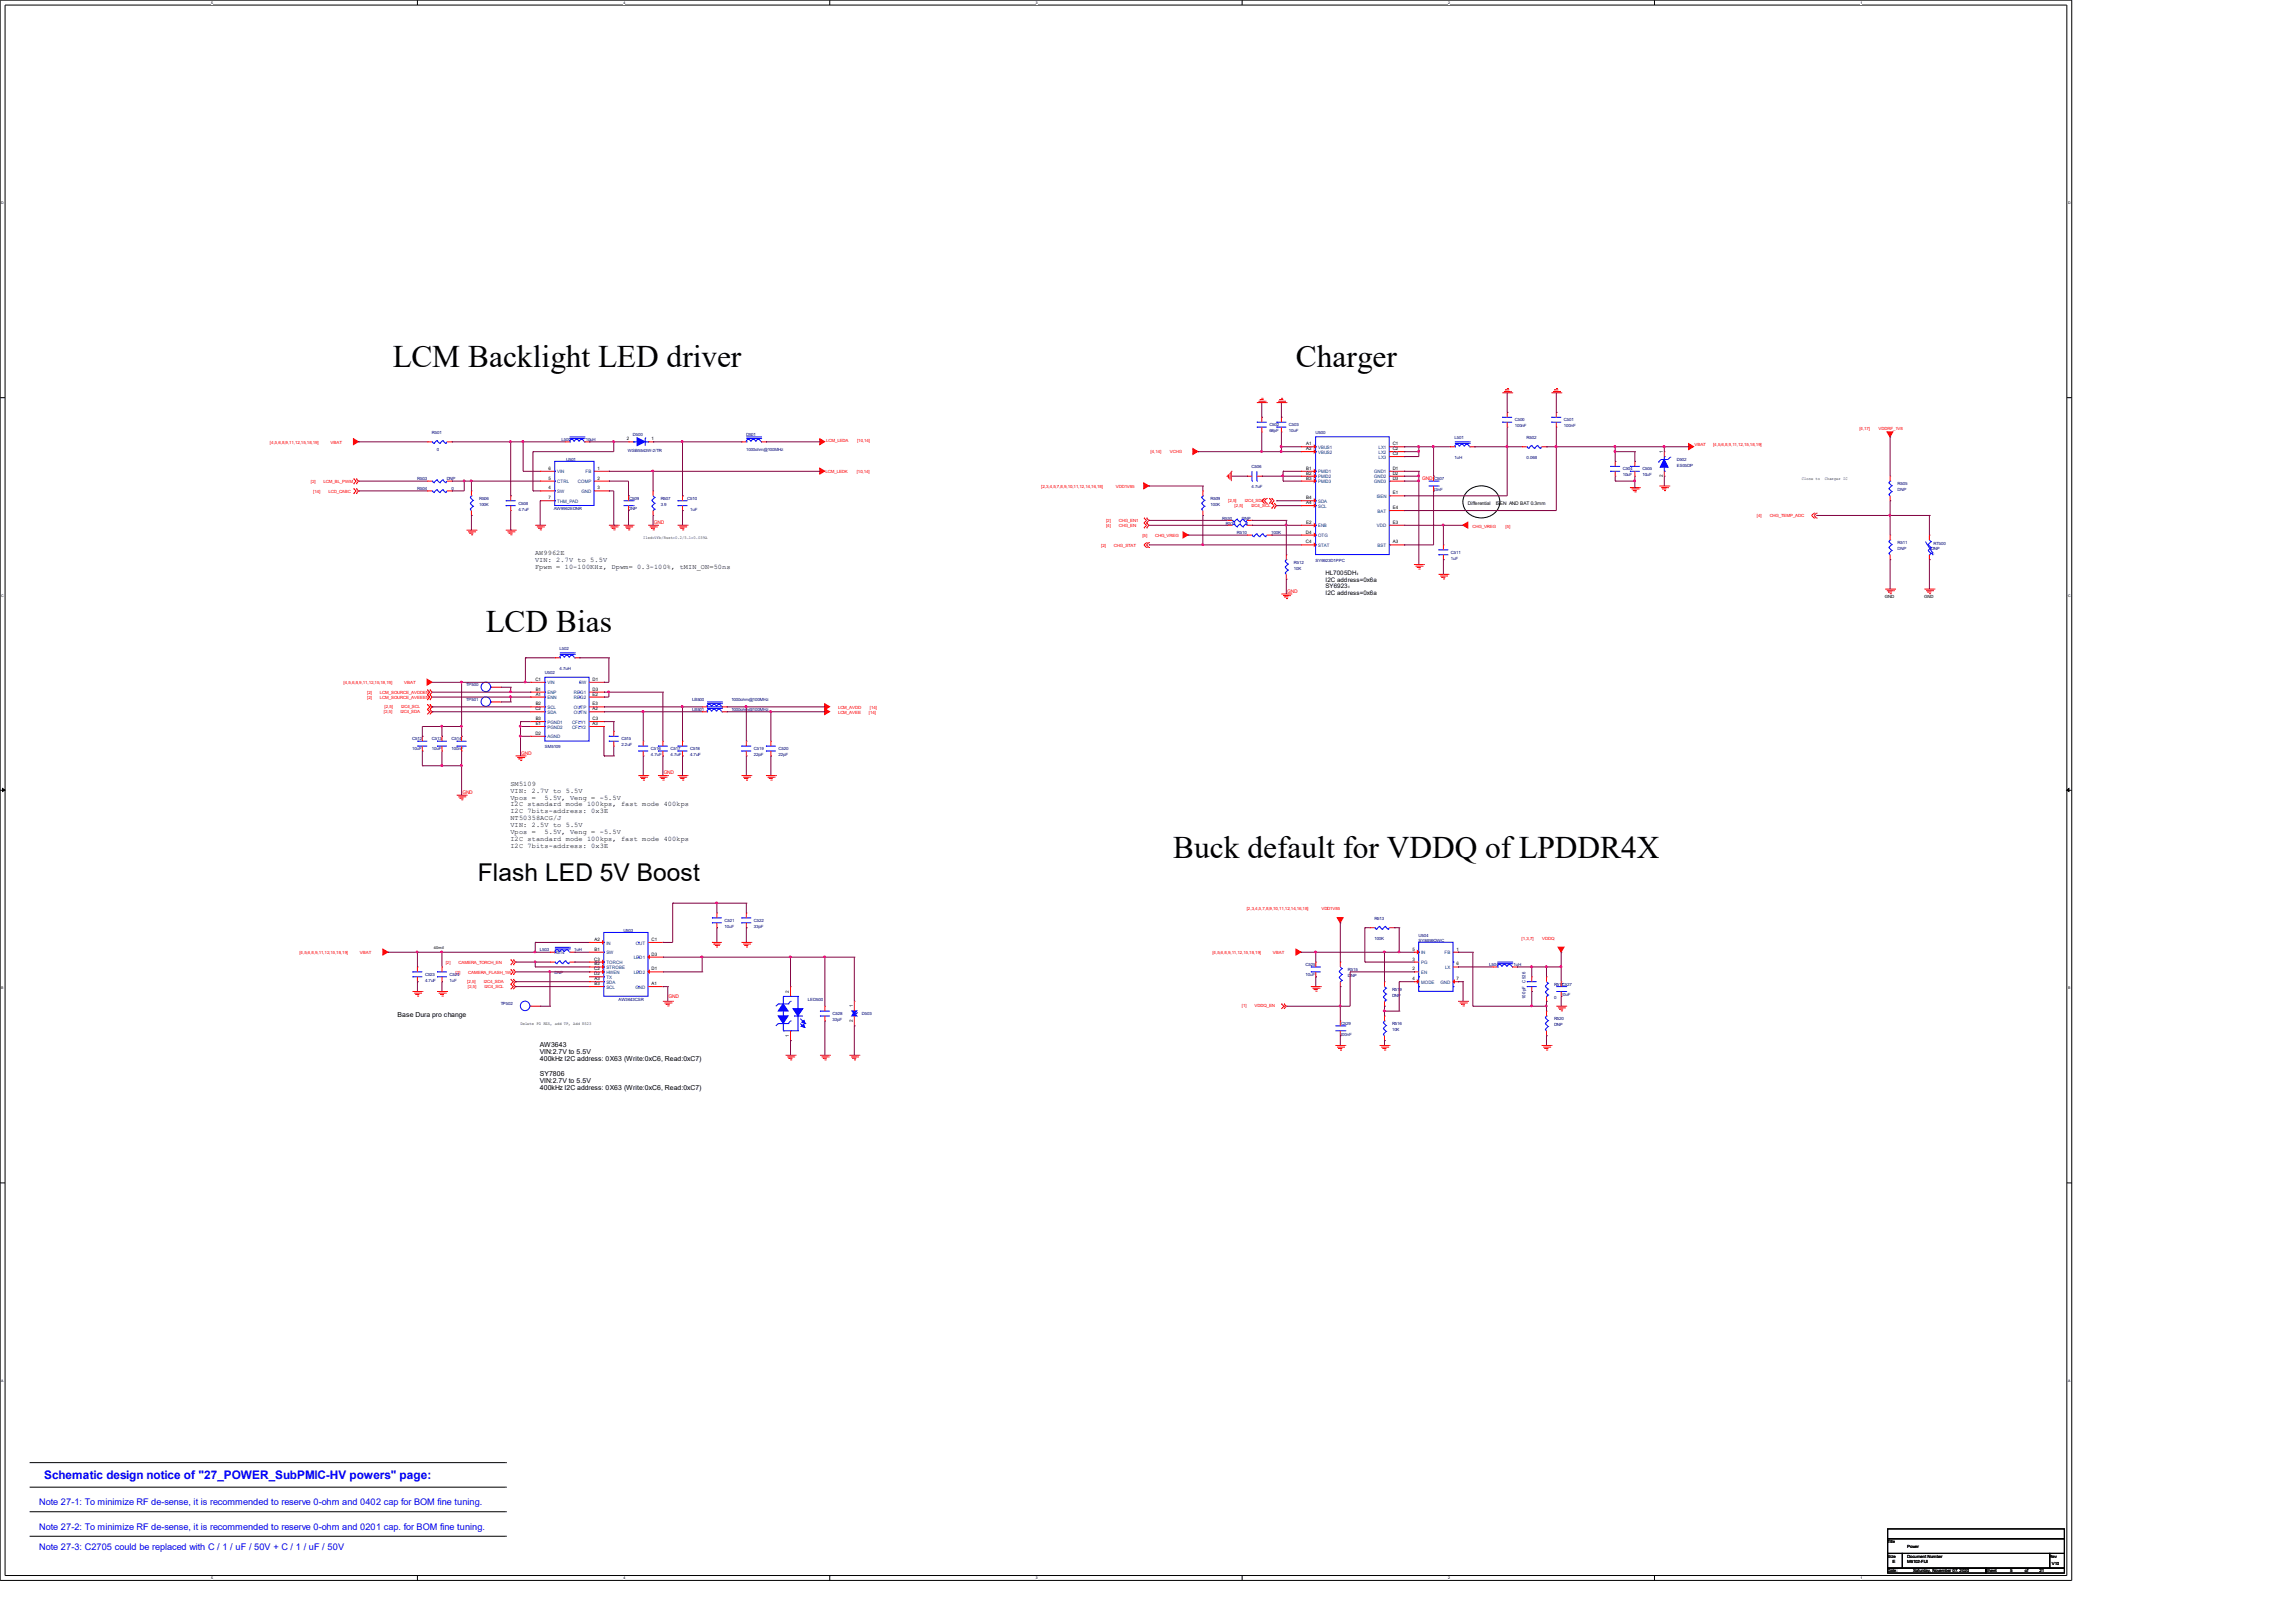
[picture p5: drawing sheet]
<svg xmlns="http://www.w3.org/2000/svg" width="297mm" height="210mm" viewBox="0 0 297 210" stroke-linecap="round" stroke-linejoin="round" font-family="sans-serif">
<defs><g id="words">
<g font-size="4.1">
<text x="50.8" y="47.5">LCM Backlight LED driver</text>
<text x="167.6" y="47.5">Charger</text>
<text x="62.9" y="81.7">LCD Bias</text>
<text x="151.8" y="111">Buck default for VDDQ of LPDDR4X</text>
</g>
<text font-size="3.2" x="61.8" y="114">Flash LED 5V Boost</text>
<text font-size="1.5" fill="#00f" x="5.7" y="191.3">Schematic design notice of &quot;27_POWER_SubPMIC-HV powers&quot; page:</text>
<g font-size="1.2" fill="#00f">
<text x="5.1" y="194.8">Note 27-1: To minimize RF de-sense, it is recommended to reserve 0-ohm and 0402 cap for BOM fine tuning.</text>
<text x="5.1" y="198">Note 27-2: To minimize RF de-sense, it is recommended to reserve 0-ohm and 0201 cap. for BOM fine tuning.</text>
<text x="5.1" y="200.5">Note 27-3: C2705 could be replaced with C / 1 / uF / 50V + C / 1 / uF / 50V</text>
</g>
<g font-size=".9">
<text x="69.2" y="71.8">AW9962E</text>
<text x="69.2" y="72.7">VIN: 2.7V to 5.5V</text>
<text x="69.2" y="73.6">Fpwm = 10-100KHz, Dpwm= 0.3-100%, tMIN_ON=50ns</text>
<text x="66" y="101.7">SM5109</text>
<text x="66" y="102.6">VIN: 2.7V to 5.5V</text>
<text x="66" y="103.5">Vpos =</text>
<text x="66" y="104.4">I2C standard mode 100kps, fast mode 400kps</text>
<text x="66" y="105.2">I2C 7bits-address: 0x3E</text>
<text x="66" y="106.1">NT50358ACG/J</text>
<text x="66" y="107">VIN: 2.5V to 5.5V</text>
<text x="66" y="107.9">Vpos =</text>
<text x="70.4" y="103.5">5.5V, Veng = -5.5V</text>
<text x="70.4" y="107.9">5.5V, Veng = -5.5V</text>
<text x="66" y="108.8">I2C standard mode 100kps, fast mode 400kps</text>
<text x="66" y="109.7">I2C 7bits-address: 0x3E</text>
<text x="51.4" y="131.6">Base Dura pro change</text>
<text x="69.8" y="135.4">AW3643</text>
<text x="69.8" y="136.4">VIN:2.7V to 5.5V</text>
<text x="69.8" y="137.3">400kHz I2C address: 0X63 (Write:0xC6, Read:0xC7)</text>
<text x="69.8" y="139.2">SY7806</text>
<text x="69.8" y="140.2">VIN:2.7V to 5.5V</text>
<text x="69.8" y="141.1">400kHz I2C address: 0X63 (Write:0xC6, Read:0xC7)</text>
</g>
<g font-size=".8">
<text x="171.5" y="74.4">HL7005DH：</text>
<text x="171.5" y="75.3">I2C address=0x6a</text>
<text x="171.5" y="76.1">SY6923：</text>
<text x="171.5" y="77">I2C address=0x6a</text>
</g>
<g font-size=".6" fill="#f00">
<text x="34.9" y="57.4">[4,5,6,8,9,11,12,15,18,19]</text>
<text x="42.8" y="57.4">VBAT</text>
<text x="106.9" y="57.2">LCM_LEDA</text>
<text x="110.9" y="57.2">[10,14]</text>
<text x="148.8" y="58.7">[4,14]</text>
<text x="151.3" y="58.7">VCHG</text>
<text x="219.2" y="57.7">VBAT</text>
<text x="221.6" y="57.7">[4,5,6,8,9,11,12,15,18,19]</text>
<text x="240.5" y="55.7">[4,17]</text>
<text x="243" y="55.7">VDDRF_1V8</text>
<text x="40.2" y="62.5">[2]</text>
<text x="40.5" y="63.8">[14]</text>
<text x="41.9" y="62.5">LCM_BL_PWM</text>
<text x="42.5" y="63.8">LCD_CABC</text>
<text x="106.8" y="61.2">LCM_LEDK</text>
<text x="110.8" y="61.2">[10,14]</text>
<text x="134.7" y="63.1">[2,3,4,5,7,8,9,10,11,12,14,16,18]</text>
<text x="144.3" y="63.1">VDD1V85</text>
<text x="158.9" y="64.9">[2,5]</text>
<text x="159.7" y="65.7">[2,5]</text>
<text x="161" y="64.9">I2C4_SDA</text>
<text x="161.9" y="65.7">I2C4_SCL</text>
<text x="184" y="62.1">GND</text>
<text x="84.6" y="67.8">GND</text>
<text x="142.4" y="70.8">[2]</text>
<text x="143.1" y="68.2">[4]</text>
<text x="143.1" y="67.6">[2]</text>
<text x="144.1" y="70.8">CHG_STAT</text>
<text x="144.7" y="68.2">CHG_EN</text>
<text x="144.7" y="67.6">CHG_EN1</text>
<text x="147.8" y="69.5">[5]</text>
<text x="149.4" y="69.5">CHG_VREG</text>
<text x="190.5" y="68.4">CHG_VREG</text>
<text x="194.8" y="68.4">[5]</text>
<text x="227.3" y="66.8">[4]</text>
<text x="228.9" y="66.8">CHG_TEMP_ADC</text>
<text x="166.5" y="76.7">GND</text>
<text x="44.4" y="88.5">[4,5,6,8,9,11,12,15,18,19]</text>
<text x="47.5" y="89.8">[2]</text>
<text x="49.1" y="89.8">LCM_SOURCE_AVDDEN</text>
<text x="52.3" y="88.5">VBAT</text>
<text x="47.5" y="90.4">[2]</text>
<text x="49.1" y="90.4">LCM_SOURCE_AVEEEN</text>
<text x="49.7" y="92.2">[2,5]</text>
<text x="49.7" y="91.6">[2,5]</text>
<text x="51.8" y="92.2">I2C4_SDA</text>
<text x="51.9" y="91.6">I2C4_SCL</text>
<text x="108.4" y="91.7">LCM_AVDD</text>
<text x="108.4" y="92.3">LCM_AVEE</text>
<text x="112.4" y="92.3">[14]</text>
<text x="112.5" y="91.7">[14]</text>
<text x="67.4" y="97.7">GND</text>
<text x="85.9" y="100.2">GND</text>
<text x="59.8" y="102.7">GND</text>
<text x="161.3" y="117.8">[2,3,4,5,7,8,9,10,11,12,14,16,18]</text>
<text x="170.9" y="117.8">VDD1V85</text>
<text x="38.7" y="123.4">[4,5,6,8,9,11,12,15,18,19]</text>
<text x="46.6" y="123.4">VBAT</text>
<text x="57.7" y="124.7">[2]</text>
<text x="58.9" y="126">[2]</text>
<text x="59.3" y="124.7">CAMERA_TORCH_EN</text>
<text x="60.6" y="126">CAMERA_FLASH_1W</text>
<text x="156.8" y="123.4">[4,5,6,8,9,11,12,15,18,19]</text>
<text x="164.7" y="123.4">VBAT</text>
<text x="196.8" y="121.6">[1,3,7]</text>
<text x="199.5" y="121.6">VDDQ</text>
<text x="60.4" y="127.2">[2,5]</text>
<text x="60.5" y="127.8">[2,5]</text>
<text x="62.6" y="127.2">I2C4_SDA</text>
<text x="62.7" y="127.8">I2C4_SCL</text>
<text x="86.5" y="129.1">GND</text>
<text x="160.6" y="130.3">[1]</text>
<text x="162.3" y="130.3">VDDQ_EN</text>
</g>
<g font-size=".6" fill="#000080">
<text x="55.9" y="56.1">R501</text>
<text x="56.5" y="58.3">0</text>
<text x="72.6" y="57.1">L500</text>
<text x="73.2" y="59.6">U501</text>
<text x="75.8" y="57.1">10uH</text>
<text x="81.2" y="58.5">WSB5543W-2/TR</text>
<text x="81.9" y="56.4">D500</text>
<text x="96.5" y="56.4">D501</text>
<text x="96.5" y="58.3">1000ohm@100MHz</text>
<text x="164.2" y="55.2">C502</text>
<text x="164.2" y="55.9">68pF</text>
<text x="166.7" y="55.2">C503</text>
<text x="166.7" y="55.9">10uF</text>
<text x="170.2" y="56.1">U500</text>
<text x="188.2" y="56.8">L501</text>
<text x="188.2" y="59.4">1uH</text>
<text x="195.9" y="54.5">C500</text>
<text x="195.9" y="55.3">100nF</text>
<text x="197.5" y="56.8">R502</text>
<text x="197.5" y="59.4">0.068</text>
<text x="202.3" y="54.5">C501</text>
<text x="202.3" y="55.3">100nF</text>
<text x="216.9" y="59.6">D502</text>
<text x="54" y="63.4">R504</text>
<text x="54" y="62.1">R503</text>
<text x="57.8" y="62.1">DNP</text>
<text x="58.4" y="63.4">0</text>
<text x="62" y="64.7">R506</text>
<text x="62" y="65.4">100K</text>
<text x="67" y="65.3">C508</text>
<text x="71.6" y="66">AW9962EDNR</text>
<text x="81.4" y="64.7">C509</text>
<text x="85.5" y="64.7">R507</text>
<text x="85.5" y="65.4">3.9</text>
<text x="88.9" y="64.7">C510</text>
<text x="156.6" y="64.7">R509</text>
<text x="156.6" y="65.4">100K</text>
<text x="161.9" y="60.6">C506</text>
<text x="161.9" y="63.2">4.7uF</text>
<text x="185.4" y="63.5">33nF</text>
<text x="185.5" y="62.1">C507</text>
<text x="209.9" y="60.9">C504</text>
<text x="209.9" y="61.6">10uF</text>
<text x="212.5" y="60.9">C505</text>
<text x="212.5" y="61.6">10uF</text>
<text x="216.9" y="60.4">ES05DP</text>
<text x="245.5" y="62.8">R505</text>
<text x="245.5" y="63.5">DNP</text>
<text x="67" y="66.1">4.7uF</text>
<text x="81.3" y="66">DNP</text>
<text x="89.3" y="66.1">1uF</text>
<text x="158.1" y="67.2">R530</text>
<text x="158.6" y="67.9">R531</text>
<text x="160" y="69.1">R510</text>
<text x="160.6" y="67.2">DNP</text>
<text x="161.1" y="67.9">0</text>
<text x="164.5" y="69.1">100K</text>
<text x="187.7" y="71.7">C511</text>
<text x="245.5" y="70.4">R511</text>
<text x="245.5" y="71.2">DNP</text>
<text x="249.8" y="71.1">DNP</text>
<text x="250.1" y="70.5">RT500</text>
<text x="167.4" y="72.9">R512</text>
<text x="167.4" y="73.7">10K</text>
<text x="170.2" y="72.7">SY6923D1PPC</text>
<text x="187.7" y="72.4">1uF</text>
<text x="60.3" y="88.8">TP500</text>
<text x="70.5" y="87.2">U502</text>
<text x="72.4" y="84.1">L502</text>
<text x="72.4" y="86.7">4.7uH</text>
<text x="53.3" y="95.8">C512</text>
<text x="55.9" y="95.8">C513</text>
<text x="58.4" y="95.8">C514</text>
<text x="60.3" y="90.7">TP501</text>
<text x="80.4" y="95.8">C515</text>
<text x="89.5" y="92">LB501</text>
<text x="89.5" y="90.7">LB500</text>
<text x="94.6" y="92">1000ohm@100MHz</text>
<text x="94.6" y="90.7">1000ohm@100MHz</text>
<text x="53.3" y="97.1">10uF</text>
<text x="55.9" y="97.1">10uF</text>
<text x="58.4" y="97.1">100nF</text>
<text x="70.5" y="96.8">SM5109</text>
<text x="80.4" y="96.6">2.2uF</text>
<text x="84.2" y="97.1">C516</text>
<text x="84.2" y="97.8">4.7uF</text>
<text x="86.7" y="97.1">C517</text>
<text x="86.7" y="97.8">4.7uF</text>
<text x="89.3" y="97.1">C518</text>
<text x="89.3" y="97.8">4.7uF</text>
<text x="97.5" y="97.1">C519</text>
<text x="97.5" y="97.8">22pF</text>
<text x="100.7" y="97.1">C520</text>
<text x="100.7" y="97.8">22pF</text>
<text x="93.7" y="119.3">C521</text>
<text x="97.5" y="119.3">C522</text>
<text x="177.8" y="119">R513</text>
<text x="69.8" y="123.1">L503</text>
<text x="71.7" y="123.4">R514</text>
<text x="74.3" y="123.1">1uH</text>
<text x="80.6" y="120.6">U503</text>
<text x="93.7" y="120.1">10uF</text>
<text x="97.5" y="120.1">33pF</text>
<text x="168.9" y="125">C525</text>
<text x="174.4" y="125.6">R515</text>
<text x="177.8" y="121.6">100K</text>
<text x="183.5" y="121.2">U504</text>
<text x="183.5" y="121.8">SY8859QWC</text>
<text x="192.6" y="125">L504</text>
<text x="195.8" y="125">1uH</text>
<text x="55" y="126.3">C523</text>
<text x="55" y="127">4.7uF</text>
<text x="58.2" y="126.3">C524</text>
<text x="58.2" y="127">1uF</text>
<text x="64.8" y="130.1">TP502</text>
<text x="71.7" y="126">DNP</text>
<text x="80" y="129.5">AW3643CSR</text>
<text x="104.5" y="129.5">LED500</text>
<text x="107.7" y="131.4">C528</text>
<text x="111.5" y="131.4">D503</text>
<text x="168.9" y="126.3">10uF</text>
<text x="174.4" y="126.4">DNP</text>
<text x="180.1" y="128.2">R519</text>
<text x="180.1" y="128.9">DNP</text>
<text x="197.3" y="129.3" transform="rotate(-90 197.3 129.3)">100pF</text>
<text x="197.3" y="127.1" transform="rotate(-90 197.3 127.1)">C526</text>
<text x="201" y="132">R520</text>
<text x="201" y="127.6">R517</text>
<text x="201" y="129.3">0</text>
<text x="201.9" y="128.9">10uF</text>
<text x="202" y="127.6">C527</text>
<text x="107.7" y="132.1">33pF</text>
<text x="173.3" y="134">100nF</text>
<text x="173.5" y="132.6">C529</text>
<text x="180.1" y="132.6">R516</text>
<text x="180.1" y="133.4">10K</text>
<text x="201" y="132.8">DNP</text>
</g>
<g font-size=".6">
<text x="81.1" y="57">2</text>
<text x="84.3" y="57">1</text>
<text x="169" y="57.6">A1</text>
<text x="169" y="58.3">A2</text>
<text x="180.2" y="57.6">C1</text>
<text x="180.2" y="58.3">C2</text>
<text x="180.2" y="58.9">C3</text>
<text x="215.1" y="58.6" transform="rotate(-90 215.1 58.6)">1</text>
<text x="70.9" y="63.3">4</text>
<text x="70.9" y="62.1">5</text>
<text x="70.9" y="60.8">6</text>
<text x="70.9" y="64.6">7</text>
<text x="77.3" y="60.8">1</text>
<text x="77.3" y="62.1">2</text>
<text x="77.3" y="63.3">3</text>
<text x="169" y="60.8">B1</text>
<text x="169" y="64.6">B4</text>
<text x="169" y="65.2">A4</text>
<text x="169" y="61.4">B2</text>
<text x="169" y="62.1">B3</text>
<text x="180.2" y="60.8">D1</text>
<text x="180.2" y="64">E1</text>
<text x="180.2" y="65.9">E4</text>
<text x="180.2" y="61.4">D2</text>
<text x="180.2" y="62.1">D3</text>
<text x="189.9" y="65.4">Differential</text>
<text x="193.5" y="65.4">ISEN AND BAT 0.3mm</text>
<text x="215.1" y="61.8" transform="rotate(-90 215.1 61.8)">2</text>
<text x="233.1" y="62.1">Close to</text>
<text x="236" y="62.1">Charger IC</text>
<text x="83.2" y="69.7">Iled=Vfb/Rset=0.2/5.1=0.039A</text>
<text x="168.9" y="69">D4</text>
<text x="168.9" y="70.3">C4</text>
<text x="169" y="67.8">E2</text>
<text x="180.2" y="67.8">E3</text>
<text x="180.2" y="70.3">A3</text>
<text x="243.8" y="77.4">GND</text>
<text x="248.9" y="77.4">GND</text>
<text x="69.3" y="88.1">C1</text>
<text x="69.3" y="89.4">B1</text>
<text x="76.7" y="88.1">D1</text>
<text x="76.7" y="89.4">D3</text>
<text x="69.3" y="91.9">C2</text>
<text x="69.3" y="95.1">D2</text>
<text x="69.3" y="90">A1</text>
<text x="69.3" y="91.3">B2</text>
<text x="69.3" y="93.2">B3</text>
<text x="69.3" y="93.8">E1</text>
<text x="76.7" y="93.2">C3</text>
<text x="76.7" y="91.9">A2</text>
<text x="76.7" y="93.8">A3</text>
<text x="76.7" y="90">E2</text>
<text x="76.7" y="91.3">E3</text>
<text x="76.9" y="124.3">C3</text>
<text x="76.9" y="125.6">C2</text>
<text x="76.9" y="121.8">A2</text>
<text x="76.9" y="124.9">B2</text>
<text x="76.9" y="123">B1</text>
<text x="84.3" y="125.6">D1</text>
<text x="84.3" y="123.7">D3</text>
<text x="84.3" y="121.8">C1</text>
<text x="182.7" y="124.3">3</text>
<text x="182.7" y="125.6">2</text>
<text x="182.7" y="123">5</text>
<text x="188.4" y="123">1</text>
<text x="188.4" y="124.9">6</text>
<text x="76.9" y="126.2">D2</text>
<text x="76.9" y="126.8">A3</text>
<text x="76.9" y="127.5">B3</text>
<text x="84.3" y="127.5">A1</text>
<text x="102.1" y="128.4" transform="rotate(-90 102.1 128.4)">2</text>
<text x="110.3" y="130.3" transform="rotate(-90 110.3 130.3)">1</text>
<text x="182.7" y="126.8">4</text>
<text x="188.4" y="126.8">7</text>
<text x="67.3" y="132.6">Delete PD RES, add TP, Add R523</text>
<text x="102.1" y="134.2" transform="rotate(-90 102.1 134.2)">1</text>
<text x="110.3" y="132.2" transform="rotate(-90 110.3 132.2)">2</text>
<text x="244.2" y="199.6">Title</text>
<text x="244.2" y="201.5">Size</text>
<text x="244.2" y="203.5">Date:</text>
<text x="244.8" y="202.2">E</text>
<text x="246.7" y="201.5">Document Number</text>
<text x="246.7" y="202.2">M6102-FIJI</text>
<text x="246.7" y="200.3">Power</text>
<text x="247.5" y="203.5">Saturday, November 07, 2020</text>
<text x="256.9" y="203.5">Sheet</text>
<text x="260" y="203.5">5</text>
<text x="261.9" y="203.5">of</text>
<text x="263.8" y="203.5">21</text>
<text x="265.1" y="201.5">Rev</text>
<text x="265.4" y="202.5">V10</text>
</g>
<g font-size=".6" fill="#004080">
<text x="170.5" y="58.1">VBUS1</text>
<text x="170.5" y="58.7">VBUS2</text>
<text x="178.3" y="58.1">LX1</text>
<text x="178.3" y="58.7">LX2</text>
<text x="178.3" y="59.4">LX3</text>
<text x="72.1" y="63.8">SW</text>
<text x="72.1" y="62.5">CTRL</text>
<text x="72.1" y="61.3">VIN</text>
<text x="72.1" y="65.1">THM_PAD</text>
<text x="74.8" y="62.5">COMP</text>
<text x="75.2" y="63.8">GND</text>
<text x="75.7" y="61.3">FB</text>
<text x="170.5" y="61.3">PMID1</text>
<text x="170.5" y="65.1">SDA</text>
<text x="170.5" y="65.7">SCL</text>
<text x="170.5" y="61.9">PMID2</text>
<text x="170.5" y="62.5">PMID3</text>
<text x="177.7" y="61.3">GND1</text>
<text x="177.7" y="61.9">GND2</text>
<text x="177.7" y="62.5">GND3</text>
<text x="178.1" y="64.4">ISEN</text>
<text x="170.5" y="68.2">ENB</text>
<text x="170.5" y="69.5">OTG</text>
<text x="170.5" y="70.8">STAT</text>
<text x="178.1" y="68.2">VDD</text>
<text x="178.2" y="66.3">BAT</text>
<text x="178.2" y="70.8">BST</text>
<text x="70.8" y="88.6">VIN</text>
<text x="70.8" y="89.8">ENP</text>
<text x="74.2" y="89.8">REG1</text>
<text x="74.9" y="88.6">SW</text>
<text x="70.8" y="92.4">SDA</text>
<text x="70.8" y="90.5">ENN</text>
<text x="70.8" y="91.7">SCL</text>
<text x="70.8" y="93.6">PGND1</text>
<text x="70.8" y="95.5">AGND</text>
<text x="70.8" y="94.3">PGND2</text>
<text x="74" y="93.6">CFLY1</text>
<text x="74" y="94.3">CFLY2</text>
<text x="74.2" y="92.4">OUTN</text>
<text x="74.2" y="90.5">REG2</text>
<text x="74.2" y="91.7">OUTP</text>
<text x="78.4" y="122.2">IN</text>
<text x="78.4" y="124.8">TORCH</text>
<text x="78.4" y="125.4">STROBE</text>
<text x="78.4" y="123.5">SW</text>
<text x="82" y="124.1">LED1</text>
<text x="82.2" y="122.2">OUT</text>
<text x="183.8" y="124.8">PG</text>
<text x="183.8" y="123.5">IN</text>
<text x="186.8" y="123.5">FB</text>
<text x="186.9" y="125.4">LX</text>
<text x="78.4" y="126">HWEN</text>
<text x="78.4" y="127.3">SDA</text>
<text x="78.4" y="126.7">TX</text>
<text x="78.4" y="127.9">SCL</text>
<text x="82" y="126">LED2</text>
<text x="82.2" y="127.9">GND</text>
<text x="183.8" y="126">EN</text>
<text x="183.8" y="127.3">MODE</text>
<text x="186.3" y="127.3">GND</text>
</g>
<g font-size=".5">
<text x="27.3" y=".5">5</text>
<text x="80.6" y=".5">4</text>
<text x="134" y=".5">3</text>
<text x="187.3" y=".5">2</text>
<text x="240.7" y=".5">1</text>
<text x=".2" y="26.4">D</text>
<text x="267.5" y="26.4">D</text>
<text x=".2" y="77.2">C</text>
<text x="267.5" y="77.2">C</text>
<text x="56.1" y="122.8">40mil</text>
<text x=".2" y="128">B</text>
<text x="267.5" y="128">B</text>
<text x=".2" y="178.8">A</text>
<text x="267.5" y="178.8">A</text>
<text x="27.3" y="204.3">5</text>
<text x="80.6" y="204.3">4</text>
<text x="134" y="204.3">3</text>
<text x="187.3" y="204.3">2</text>
<text x="240.7" y="204.3">1</text>
</g>
<text font-size=".4" fill="#00f" x="250" y="71.5" transform="rotate(90 250 71.5)">t</text>
</g></defs>
<path d="M0 0h268v204.5h-268zM.7 .7h266.7v203.2h-266.7z" fill="none" stroke="#000" stroke-width=".13"/>
<g fill="#fff">
<path d="M27.3 .1h.2v.5h-.2z"/>
<path d="M27.3 203.9h.2v.5h-.2z"/>
</g>
<path d="M54 0v.7M54 203.9v.6" fill="none" stroke="#000" stroke-width=".13"/>
<g fill="#fff">
<path d="M80.6 .1h.3v.5h-.3z"/>
<path d="M80.6 203.9h.3v.5h-.3z"/>
</g>
<path d="M107.3 0v.7M107.3 203.9v.6" fill="none" stroke="#000" stroke-width=".13"/>
<g fill="#fff">
<path d="M134 .1h.2v.5h-.2z"/>
<path d="M134 203.9h.2v.5h-.2z"/>
</g>
<path d="M160.7 0v.7M160.7 203.9v.6" fill="none" stroke="#000" stroke-width=".13"/>
<g fill="#fff">
<path d="M187.3 .1h.2v.5h-.2z"/>
<path d="M187.3 203.9h.2v.5h-.2z"/>
</g>
<path d="M214 0v.7M214 203.9v.6" fill="none" stroke="#000" stroke-width=".13"/>
<g fill="#fff">
<path d="M240.7 .1h.2v.5h-.2z"/>
<path d="M240.7 203.9h.2v.5h-.2z"/>
<path d="M.2 26h.3v.5h-.3z"/>
<path d="M267.5 26h.3v.5h-.3z"/>
<path d="M.2 76.8h.3v.5h-.3z"/>
<path d="M267.5 76.8h.3v.5h-.3z"/>
</g>
<path d="M0 51.5h.7M267.4 51.5h.6" fill="none" stroke="#000" stroke-width=".13"/>
<g fill="#fff">
<path d="M.2 127.6h.2v.5h-.2z"/>
<path d="M267.5 127.6h.3v.5h-.3z"/>
</g>
<path d="M0 102.3h.7M267.4 102.3h.6" fill="none" stroke="#000" stroke-width=".13"/>
<path d="M.3 102l.3 .2-.3 .2zM267.3 102.2l.3-.2v.4z" fill="#000" stroke="#000" stroke-width=".13"/>
<g fill="#fff">
<path d="M.2 178.4h.3v.5h-.3z"/>
<path d="M267.5 178.4h.3v.5h-.3z"/>
</g>
<g fill="none" stroke="#000" stroke-width=".13">
<path d="M189.9 63.5a2.54 2.54 0 0 1 4 .9 2.25 2.25 0 0 1-2.9 2.5 1.98 1.98 0 0 1-1.7-1.4 1.98 1.98 0 0 1 .6-2zM0 153.1h.7M267.4 153.1h.6M3.8 192.4h61.6M3.8 189.3h61.6M3.8 195.6h61.6M3.8 198.8h61.6M65.4 192.4h.1M65.4 189.3h.1M65.4 195.6h.1M65.4 198.8h.1M244.2 197.8h22.8v1.3h-22.8z"/>
<path d="M244.2 199.1h22.8v1.9h-22.8zM244.2 201h1.9v1.9h-1.9zM244.2 202.9h12.7v.6h-12.7zM246.1 201h19v1.9h-19zM256.9 202.9h10.1v.6h-10.1zM265.1 201h1.9v1.9h-1.9z"/>
</g>
<g fill="none" stroke="#f00" stroke-width=".13">
<path d="M55.3 57.2h.1M55.3 57.2h.6M57.8 57.2h.6M58.4 57.2h.1M73 57.2h.1M73 57.2h.7M75.6 57.2h.6M76.2 57.2h.1M81.3 57.2h.1M81.3 57.2h.6M83.8 57.2h.7M84.5 57.2h.1"/>
<path d="M95.9 57.2h.1M95.9 57.2h.6M98.4 57.2h.7M99.1 57.2h.1M162.6 52.1h1.3M162.8 51.9h.9M163 51.7h.1M163 51.7h.5M163.2 51.5h.1M163.2 55.9h.1M163.2 54h.1M163.2 54v.6"/>
<path d="M163.2 55.3v.6M163.3 51.5h.1M163.7 51.9h.1M163.9 52.1h.1M165.1 52.1h1.3M165.3 51.9h.9M165.5 51.7h.1M165.5 51.7h.5M165.7 51.5h.1M165.8 55.9h.1M165.8 54h.1M165.8 54v.6"/>
<path d="M165.8 55.3v.6M165.8 51.5h.1M166.2 51.9h.1M166.4 52.1h.1M168.3 57.8h.1M168.3 58.4h.1M168.3 57.8h1.9M168.3 58.4h1.9M179.7 57.8h1.9M179.7 58.4h1.9M179.7 59.1h1.9M181.6 57.8h.1"/>
<path d="M181.6 58.4h.1M181.6 59.1h.1M187.6 57.8h.1M187.6 57.8h.6M190.1 57.8h.6M190.7 57.8h.1M194.3 50.8h1.3M194.5 50.7h.9M194.7 50.4h.1M194.7 50.4h.5M194.9 50.3h.2M195 55.3h.1"/>
<path d="M195 53.4h.1M195 53.4v.6M195 54.6v.7M195.1 50.3h.1M195.4 50.7h.1M195.6 50.8h.1M196.9 57.8h.1M196.9 57.8h.6M199.4 57.8h.6M200 57.8h.1M200.7 50.8h1.3M200.9 50.7h.9"/>
<path d="M201.1 50.4h.1M201.1 50.4h.5M201.3 50.3h.1M201.3 55.3h.1M201.3 53.4h.1M201.3 53.4v.6M201.3 54.6v.7M201.4 50.3h.1M201.8 50.7h.1M202 50.8h.1M208.9 59.7h.1M208.9 59.7v.6"/>
<path d="M211.5 59.7h.1M211.5 59.7v.6M215.3 58.4h.1M215.3 58.4v.7M45.7 62.6h.1M45.7 62h.1M45.7 63.9h.1M45.7 63.2h.1M45.7 62l.4 .3-.4 .3M45.7 63.2l.4 .3-.4 .4M46.1 62h.1M46.1 62.6h.1"/>
<path d="M46.1 63.2h.1M46.1 63.9h.1M46.1 62l.3 .3-.3 .3M46.1 63.2l.3 .3-.3 .4M55.3 63.5h.1M55.3 62.3h.1M55.3 62.3h.6M55.3 63.5h.6M57.8 62.3h.6M57.8 63.5h.6M58.4 63.5h.1M58.4 62.3h.1"/>
<path d="M60.3 68.6h1.3M60.6 68.8h.8M60.7 69h.1M60.7 69h.5M60.9 69.2h.2M61 66.7h.1M61 63.5h.1M61 63.5v.7M61 66.1v.6M61.1 69.2h.1M61.4 68.8h.1M61.6 68.6h.1"/>
<path d="M65.4 68.6h1.3M65.6 68.8h.9M65.8 69h.1M65.8 69h.5M66 69.2h.1M66.1 66.1h.1M66.1 64.2h.1M66.1 64.2v.6M66.1 65.4v.7M66.1 69.2h.1M66.5 68.8h.1M66.7 68.6h.1"/>
<path d="M69.2 68h1.3M69.4 68.2h.9M69.6 68.3h.1M69.6 68.3h.5M69.8 68.6h.2M69.9 63.5h.1M69.9 62.3h.1M69.9 61h.1M69.9 64.8h.1M69.9 61h1.9M69.9 62.3h1.9M69.9 63.5h1.9"/>
<path d="M69.9 64.8h1.9M70 68.6h.1M70.3 68.2h.1M70.5 68h.1M76.9 61h1.9M76.9 62.3h1.9M76.9 63.5h1.9M78.8 61h.1M78.8 62.3h.1M78.8 63.5h.1M78.8 68h1.2M79 68.2h.9"/>
<path d="M79.1 68.3h.1M79.1 68.3h.6M79.4 68.6h.1M79.5 68.6h.1M79.9 68.2h.1M80 68h.1M80.7 68h1.2M80.9 68.2h.9M81 68.3h.1M81 68.3h.6M81.3 68.6h.1M81.3 64.2h.1"/>
<path d="M81.3 66.1h.1M81.3 64.2v.6M81.3 65.4v.7M81.4 68.6h.1M81.8 68.2h.1M81.9 68h.1M83.8 68h1.3M84.1 68.2h.8M84.2 68.3h.1M84.2 68.3h.5M84.4 68.6h.2M84.5 63.5h.1"/>
<path d="M84.5 66.7h.1M84.5 63.5v.7M84.5 66.1v.6M84.6 68.6h.1M84.9 68.2h.1M85.1 68h.1M87.7 68h1.2M87.9 68.2h.9M88 68.3h.1M88 68.3h.5M88.2 68.6h.2M88.3 66.1h.1"/>
<path d="M88.3 64.2h.1M88.3 64.2v.6M88.3 65.4v.7M88.4 68.6h.1M88.8 68.2h.1M88.9 68h.1M148 68.3h.1M148 67.7h.1M148 67h.1M148 67.7l.3 .3-.3 .3M148 67l.3 .3-.3 .4M148.3 70.2h.1"/>
<path d="M148.3 70.8h.1M148.3 67.7h.1M148.3 68.3h.1M148.3 67h.1M148.3 70.2l-.3 .3 .3 .3M148.3 67.7l.3 .3-.3 .3M148.3 67l.3 .3-.3 .4M148.6 70.2h.1M148.6 70.8h.1M148.6 70.2l-.3 .3 .3 .3M155.6 66.7h.1M155.6 63.5h.1"/>
<path d="M155.6 63.5v.7M155.6 66.1v.6M158.7 61.6h.1M158.7 61.6v.1M158.8 68h.1M158.8 67.3h.1M158.8 68h.6M158.8 67.3h.6M158.9 61.9h.1M158.9 61.4v.5M159.1 61.2h.1M159.1 61.2v.9"/>
<path d="M159.3 61h.1M159.3 61v1.3M161.3 61.6h.1M161.3 69.2h.1M161.3 68h.6M161.3 69.2h.6M161.3 61.6h.6M161.3 67.3h.6M161.9 68h.1M161.9 67.3h.1M162.6 61.6h.6M163.2 61.6h.1"/>
<path d="M163.6 65.1h.1M163.6 64.5h.1M163.6 64.5l-.4 .3 .4 .3M163.9 64.5h.1M163.9 65.1h.1M163.9 64.5l-.3 .3 .3 .3M163.9 69.2h.6M164.2 64.5h.1M164.2 65.1h.1M164.2 64.5l.3 .3-.3 .3M164.5 64.5h.1M164.5 65.1h.1"/>
<path d="M164.5 65.8h.1M164.5 69.2h.1M164.5 64.5l.3 .3-.3 .3M164.5 65.1l.3 .3-.3 .4M164.8 65.1h.1M164.8 65.8h.1M164.8 65.1l.3 .3-.3 .4M165.8 76.9h1.2M166 77.1h.9M166.1 77.2h.1M166.1 77.2h.5M166.3 77.4h.2"/>
<path d="M166.4 75h.1M166.4 71.8h.1M166.4 71.8v.6M166.4 74.3v.7M166.5 77.4h.1M166.9 77.1h.1M167 76.9h.1M168.3 61h.1M168.3 64.8h.1M168.3 65.4h.1M168.3 68h.1M168.3 69.2h.1"/>
<path d="M168.3 70.5h.1M168.3 61.6h.1M168.3 62.3h.1M168.3 68h1.9M168.3 61h1.9M168.3 62.3h1.9M168.3 64.8h1.9M168.3 65.4h1.9M168.3 69.2h1.9M168.3 70.5h1.9M168.3 61.6h1.9M179.7 68h1.9"/>
<path d="M179.7 61h1.9M179.7 62.3h1.9M179.7 70.5h1.9M179.7 61.6h1.9M179.7 64.2h1.9M179.7 66.1h1.9M181.6 61h.1M181.6 64.2h.1M181.6 66.1h.1M181.6 68h.1M181.6 70.5h.1M181.6 61.6h.1"/>
<path d="M181.6 62.3h.1M182.9 73h1.3M183.1 73.3h.9M183.3 73.4h.1M183.3 73.4h.5M183.5 73.6h.1M183.6 73.6h.1M184 73.3h.1M184.2 73h.1M185.4 61.6h.1M185.4 63.5h.1M185.4 61.6v.7"/>
<path d="M185.4 62.9v.6M186.1 74.3h1.2M186.3 74.5h.9M186.5 74.7h.1M186.5 74.7h.5M186.7 74.9h.1M186.7 72.4h.1M186.7 70.5h.1M186.7 70.5v.6M186.7 71.8v.6M186.8 74.9h.1M187.2 74.5h.1"/>
<path d="M187.3 74.3h.1M208.9 61.6h.1M208.9 61v.6M210.8 63.1h1.3M211.1 63.3h.8M211.2 63.5h.1M211.2 63.5h.5M211.4 63.6h.2M211.5 61.6h.1M211.5 61v.6M211.6 63.6h.1M211.9 63.3h.1"/>
<path d="M212.1 63.1h.1M214.7 62.9h1.2M214.9 63.1h.9M215 63.3h.1M215 63.3h.5M215.2 63.5h.2M215.3 61.6h.1M215.3 61v.6M215.4 63.5h.1M215.8 63.1h.1M215.9 62.9h.1M234.7 67h.1"/>
<path d="M234.7 66.4h.1M234.7 66.4l-.4 .3 .4 .3M235 67h.1M235 66.4h.1M235 66.4l-.3 .3 .3 .3M243.9 76.2h1.2M244.1 76.4h.9M244.2 76.6h.1M244.2 76.6h.6M244.5 76.8h.1M244.5 64.8h.1M244.5 61.6h.1"/>
<path d="M244.5 72.4h.1M244.5 69.2h.1M244.5 61.6v.7M244.5 64.2v.6M244.5 69.2v.7M244.5 71.8v.6M244.6 76.8h.1M245 76.4h.1M245.1 76.2h.1M248.9 76.2h1.3M249.2 76.4h.8M249.3 76.6h.1"/>
<path d="M249.3 76.6h.5M249.5 76.8h.2M249.6 69.2h.1M249.6 72.4h.1M249.6 69.2v.7M249.6 71.8v.6M249.7 76.8h.1M250 76.4h.1M250.2 76.2h.1M54.6 97.2h.1M54.6 95.3h.1M54.6 95.3v.6"/>
<path d="M54.6 96.5v.7M55.3 89.9h.1M55.3 89.3h.1M55.3 90.5h.1M55.3 91.2h.1M55.3 91.8h.1M55.3 89.3l.3 .3-.3 .3M55.3 89.9l.3 .3-.3 .3M55.3 91.2l.3 .3M55.3 91.8l.3 .3M55.6 89.3h.1M55.6 89.9h.1"/>
<path d="M55.6 90.5h.1M55.6 91.5h.1M55.6 91.2h.1M55.6 92.1h.1M55.6 91.8h.1M55.6 89.3l.3 .3-.3 .3M55.6 89.9l.3 .3-.3 .3M55.6 91.5l-.3 .3M55.6 91.2l.3 .3M55.6 92.1l-.3 .3M55.6 91.8l.3 .3M55.9 91.5h.1"/>
<path d="M55.9 92.1h.1M55.9 91.5l-.3 .3M55.9 92.1l-.3 .3M57.2 97.2h.1M57.2 95.3h.1M57.2 95.3v.6M57.2 96.5v.7M59.7 97.2h.1M59.7 95.3h.1M59.7 95.3v.6M59.7 96.5v.7M63.5 88.9h1.3"/>
<path d="M63.5 90.8h1.3M64.8 88.9h.1M64.8 90.8h.1M66.7 97.8h1.3M66.9 98h.9M67.1 98.2h.1M67.1 98.2h.5M67.3 98.4h.1M67.4 98.4h.1M67.8 98h.1M68 97.8h.1M68.6 88.3h.1"/>
<path d="M68.6 92.1h.1M68.6 90.2h.1M68.6 89.6h.1M68.6 91.5h.1M68.6 93.4h.1M68.6 95.3h.1M68.6 94h.1M68.6 88.3h1.9M68.6 92.1h1.9M68.6 93.4h1.9M68.6 90.2h1.9M68.6 94h1.9"/>
<path d="M68.6 89.6h1.9M68.6 91.5h1.9M68.6 95.3h1.9M71.8 85.1h.1M71.8 85.1h.6M74.3 85.1h.7M75 85.1h.1M76.2 88.3h1.9M76.2 92.1h1.9M76.2 93.4h1.9M76.2 90.2h1.9M76.2 94h1.9"/>
<path d="M76.2 89.6h1.9M76.2 91.5h1.9M78.1 93.4h.1M78.1 92.1h.1M78.1 94h.1M78.1 88.3h.1M78.1 89.6h.1M78.1 90.2h.1M78.1 91.5h.1M79.4 96.5h.1M79.4 94.6h.1M79.4 94.6v.7"/>
<path d="M79.4 95.9v.6M83.2 97.8h.1M83.2 95.9h.1M83.2 95.9v.6M83.2 97.2v.6M85.7 97.8h.1M85.7 95.9h.1M85.7 95.9v.6M85.7 97.2v.6M88.3 97.8h.1M88.3 95.9h.1M88.3 95.9v.6"/>
<path d="M88.3 97.2v.6M90.8 92.1h.1M90.8 91.5h.1M90.8 92.1h.7M90.8 91.5h.7M93.4 92.1h.6M93.4 91.5h.6M94 92.1h.1M94 91.5h.1M96.5 97.8h.1M96.5 95.9h.1M96.5 95.9v.6"/>
<path d="M96.5 97.2v.6M99.7 97.8h.1M99.7 95.9h.1M99.7 95.9v.6M99.7 97.2v.6M59.1 102.9h1.2M59.3 103.1h.9M59.5 103.3h.1M59.5 103.3h.5M59.7 103.5h.1M59.8 103.5h.1M60.2 103.1h.1"/>
<path d="M60.3 102.9h.1M82.6 100.4h1.2M82.8 100.6h.9M83 100.7h.1M83 100.7h.5M83.2 100.9h.1M83.3 100.9h.1M83.7 100.6h.1M83.8 100.4h.1M85.1 100.4h1.3M85.3 100.6h.9M85.5 100.7h.1"/>
<path d="M85.5 100.7h.5M85.7 100.9h.1M85.8 100.9h.1M86.2 100.6h.1M86.4 100.4h.1M87.7 100.4h1.2M87.9 100.6h.9M88 100.7h.1M88 100.7h.5M88.2 100.9h.2M88.4 100.9h.1M88.8 100.6h.1"/>
<path d="M88.9 100.4h.1M92.7 118.1h.1M92.7 118.1v.7M92.7 119.4v.6M95.9 100.4h1.3M96.1 100.6h.9M96.3 100.7h.1M96.3 100.7h.5M96.5 100.9h.1M96.5 118.1h.1M96.5 118.1v.7M96.5 119.4v.6"/>
<path d="M96.6 100.9h.1M97 100.6h.1M97.2 100.4h.1M99.1 100.4h1.3M99.3 100.6h.9M99.5 100.7h.1M99.5 100.7h.5M99.7 100.9h.1M99.8 100.9h.1M100.2 100.6h.1M100.4 100.4h.1M53.4 128.3h1.2"/>
<path d="M53.6 128.5h.9M53.7 128.7h.1M53.7 128.7h.6M54 128.9h.1M54 127h.1M54 125.1h.1M54 125.1v.7M54 126.4v.6M54.1 128.9h.1M54.5 128.5h.1M54.6 128.3h.1M56.5 128.3h1.3"/>
<path d="M56.7 128.5h.9M56.9 128.7h.1M56.9 128.7h.5M57.1 128.9h.2M57.2 127h.1M57.2 125.1h.1M57.2 125.1v.7M57.2 126.4v.6M57.3 128.9h.1M57.6 128.5h.1M57.8 128.3h.1M66.1 126.1h.1"/>
<path d="M66.1 125.5h.1M66.1 124.8h.1M66.1 124.2h.1M66.1 127.4h.1M66.1 126.7h.1M66.1 125.5l.3 .3-.3 .3M66.1 124.2l.3 .3-.3 .3M66.1 127.4l.3 .3M66.1 126.7l.3 .3M66.4 125.5h.1M66.4 126.1h.1M66.4 124.2h.1"/>
<path d="M66.4 124.8h.1M66.4 127.7h.1M66.4 127.4h.1M66.4 127h.1M66.4 126.7h.1M66.4 125.5l.3 .3-.3 .3M66.4 124.2l.3 .3-.3 .3M66.4 127.7l-.3 .3M66.4 127.4l.3 .3M66.4 127l-.3 .4M66.4 126.7l.3 .3M66.7 127.7h.1"/>
<path d="M66.7 127h.1M66.7 127.7l-.3 .3M66.7 127l-.3 .4M68.6 130.2h1.3M69.9 130.2h.1M71.1 124.5h.1M71.1 123.2h.1M71.1 124.5h.7M71.1 123.2h.7M73.7 124.5h.6M73.7 123.2h.6M74.3 124.5h.1"/>
<path d="M74.3 123.2h.1M76.2 121.9h.1M76.2 124.5h.1M76.2 125.1h.1M76.2 125.8h.1M76.2 123.2h.1M76.2 127h.1M76.2 126.4h.1M76.2 127.7h.1M76.2 121.9h1.9M76.2 127.7h1.9M76.2 125.8h1.9"/>
<path d="M76.2 124.5h1.9M76.2 125.1h1.9M76.2 123.2h1.9M76.2 127h1.9M76.2 126.4h1.9M83.8 121.9h1.9M83.8 127.7h1.9M83.8 125.8h1.9M83.8 123.8h1.9M85.7 125.8h.1M85.7 123.8h.1M85.7 121.9h.1"/>
<path d="M85.7 127.7h.1M85.7 129.6h1.3M86 129.8h.8M86.1 129.9h.1M86.1 129.9h.5M86.3 130.2h.2M86.5 130.2h.1M86.8 129.8h.1M87 129.6h.1M92.1 121.9h.1M92.1 121.9h1.3M92.3 122.2h.1"/>
<path d="M92.3 122.2h.9M92.5 122.3h.5M92.7 122.5h.1M92.7 120h.1M93 122.3h.1M95.9 121.9h1.3M96.1 122.2h.9M96.3 122.3h.1M96.3 122.3h.5M96.5 122.5h.1M96.5 120h.1M96.6 122.5h.1"/>
<path d="M97 122.2h.1M97.2 121.9h.1M101.6 136.5h1.3M101.8 136.8h.9M102 136.9h.1M102 136.9h.5M102.2 137.1h.1M102.3 134.6h.1M102.3 127.7h.1M102.3 127.7v1.2M102.3 133.4v1.2M102.3 137.1h.1"/>
<path d="M102.7 136.8h.1M102.9 136.5h.1M106.1 136.5h1.2M106.3 136.8h.9M106.4 136.9h.1M106.4 136.9h.6M106.7 137.1h.1M106.7 132.1h.1M106.7 130.2h.1M106.7 130.2v.6M106.7 131.5v.6M106.8 137.1h.1"/>
<path d="M107.2 136.8h.1M107.3 136.5h.1M109.9 136.5h1.2M110.1 136.8h.9M110.3 136.9h.1M110.3 136.9h.5M110.5 137.1h.1M110.5 129.6h.1M110.5 132.7h.1M110.5 129.6v1.2M110.5 131.5v1.2M110.6 137.1h.1"/>
<path d="M111 136.8h.1M111.1 136.5h.1M165.8 129.9h.1M165.8 129.9l.3 .3M166.1 130.2h.1M166.1 129.9h.1M166.1 130.2l-.3 .3M166.1 129.9l.3 .3M166.4 130.2h.1M166.4 130.2l-.3 .3M169.6 127.7h1.2M169.8 127.9h.9"/>
<path d="M169.9 128h.1M169.9 128h.6M170.2 128.2h.1M170.2 126.4h.1M170.2 124.5h.1M170.2 124.5v.6M170.2 125.8v.6M170.3 128.2h.1M170.7 127.9h.1M170.8 127.7h.1M172.7 135.3h1.3M173 135.5h.8"/>
<path d="M173.1 135.7h.1M173.1 135.7h.5M173.3 135.9h.2M173.4 124.5h.1M173.4 127.7h.1M173.4 132.1h.1M173.4 134h.1M173.4 124.5v.6M173.4 127v.7M173.4 132.1v.6M173.4 133.4v.6M173.5 135.9h.1"/>
<path d="M173.8 135.5h.1M174 135.3h.1M177.2 120h.1M177.2 120h.6M178.5 135.3h1.2M178.7 135.5h.9M178.8 135.7h.1M178.8 135.7h.5M179 135.9h.2M179.1 127h.1M179.1 130.2h.1M179.1 134.6h.1"/>
<path d="M179.1 131.5h.1M179.1 127v.7M179.1 129.6v.6M179.1 131.5v.6M179.1 134v.6M179.2 135.9h.1M179.6 135.5h.1M179.7 135.3h.1M179.7 120h.7M180.4 120h.1M182.9 124.5h.1M182.9 125.8h.1"/>
<path d="M182.9 127h.1M182.9 123.2h.1M182.9 125.8h.6M182.9 124.5h.6M182.9 123.2h.6M182.9 127h.6M188 125.1h.6M188 123.2h.6M188 127h.6M188.6 123.2h.1M188.6 125.1h.1M188.6 127h.1"/>
<path d="M188.6 129.6h1.3M188.8 129.8h.9M189 129.9h.1M189 129.9h.5M189.2 130.2h.1M189.3 130.2h.1M189.7 129.8h.1M189.9 129.6h.1M193.1 125.1h.1M193.1 125.1h.6M195.6 125.1h.6M196.2 125.1h.1"/>
<path d="M198.1 128.3h.1M198.1 126.4h.1M198.1 126.4v.6M198.1 127.7v.6M199.4 135.3h1.3M199.6 135.5h.9M199.8 135.7h.1M199.8 135.7h.5M200 135.9h.1M200 134h.1M200 130.8h.1M200 126.4h.1"/>
<path d="M200 129.6h.1M200 126.4v.6M200 128.9v.7M200 130.8v.7M200 133.4v.6M200.1 135.9h.1M200.5 135.5h.1M200.7 135.3h.1M201.3 130.2h1.3M201.5 130.4h.9M201.7 130.6h.1M201.7 130.6h.5"/>
<path d="M201.9 130.8h.1M202 127h.1M202 128.9h.1M202 127v.7M202 128.3v.6M202 130.8h.1M202.4 130.4h.1M202.6 130.2h.1"/>
</g>
<g fill="#f00" stroke="#f00" stroke-width=".13">
<path d="M170 57.6l.2 .2-.2 .2z"/>
<path d="M170 58.3l.2 .1-.2 .2z"/>
<path d="M170 60.8l.2 .2-.2 .1z"/>
<path d="M170 64.6l.2 .2-.2 .1z"/>
<path d="M170 65.2l.2 .2-.2 .2z"/>
<path d="M170 67.8l.2 .1-.2 .2z"/>
<path d="M170 69l.2 .2-.2 .2z"/>
<path d="M170 70.3l.2 .2-.2 .2z"/>
<path d="M170 61.4l.2 .2-.2 .2z"/>
<path d="M170 62.1l.2 .1-.2 .2z"/>
<path d="M83.8 125.7l.2-.1v.3z"/>
<path d="M77.9 121.8l.2 .1-.2 .2z"/>
<path d="M77.9 124.3l.2 .2-.2 .1z"/>
<path d="M77.9 124.9l.2 .2-.2 .2z"/>
<path d="M83.8 123.8l.2-.1v.3z"/>
<path d="M77.9 125.6l.2 .1-.2 .2z"/>
<path d="M183.3 126.8l.2 .2-.2 .2z"/>
<path d="M183.3 123l.2 .2-.2 .2z"/>
<path d="M188 127l.1-.2v.4z"/>
<path d="M106 56.8l.7 .3-.7 .4z" fill-rule="evenodd"/>
<path d="M106 60.6l.7 .4-.7 .3z" fill-rule="evenodd"/>
<path d="M106.7 91.1l.6 .3-.6 .4z" fill-rule="evenodd"/>
<path d="M106.7 91.7l.6 .4-.6 .4z" fill-rule="evenodd"/>
<path d="M49.5 122.8l.7 .4-.7 .4z" fill-rule="evenodd"/>
<path d="M55.2 87.9l.7 .4-.7 .3z" fill-rule="evenodd"/>
<path d="M45.7 56.8l.7 .3-.7 .4z" fill-rule="evenodd"/>
<path d="M154.3 58l.6 .4-.6 .4z" fill-rule="evenodd"/>
<path d="M148 62.5l.6 .4-.6 .3z" fill-rule="evenodd"/>
<path d="M218.4 57.4l.7 .4-.7 .4z" fill-rule="evenodd"/>
<path d="M167.6 122.8l.7 .4-.7 .4z" fill-rule="evenodd"/>
<path d="M201.5 122.6h.8l-.4 .6z" fill-rule="evenodd"/>
<path d="M173 118.7h.7l-.3 .7z" fill-rule="evenodd"/>
<path d="M244.1 55.9h.8l-.4 .6z" fill-rule="evenodd"/>
<path d="M153 68.8l.7 .4-.7 .4z" fill-rule="evenodd"/>
<path d="M189.2 67.9l.7-.3v.7z" fill-rule="evenodd"/>
</g>
<g fill="none" stroke="#00f" stroke-width=".13">
<path d="M55.9 57.2h.1M55.9 57.2l.2 .2M56.1 57.4h.1M56.5 57h.1M56.5 57l.4 .4M56.5 57l-.4 .4M56.9 57.4h.1M57.3 57h.1M57.3 57l.3 .4M57.3 57l-.4 .4M57.6 57.4h.1M57.8 57.2l-.2 .2"/>
<path d="M71.8 59.7h5v5.7h-5zM73.7 57.1a.3 .3 0 0 1 .3-.2 .3 .3 0 0 1 .3 .2M73.7 57.2h.1M73.7 56.5h1.9M73.7 56.7h1.9M74.3 57.1a.3 .3 0 0 1 .3-.2 .3 .3 0 0 1 .3 .2M74.9 57.1a.3 .3 0 0 1 .3-.2 .3 .3 0 0 1 .3 .2M75.6 56.5h.1M75.6 56.7h.1M75.6 57.2h.1M81.9 57.2h.1M81.9 57.2h.5"/>
<path d="M83.5 57.2h.1M83.5 56.7h.1M83.5 57.2h.3M83.5 56.7v1M83.8 57.2h.1M96.5 57.1a.3 .3 0 0 1 .3-.2 .3 .3 0 0 1 .3 .2M96.5 57.2h.1M96.5 56.5h1.9M96.5 56.7h1.9M97.2 57.1a.3 .3 0 0 1 .3-.2 .3 .3 0 0 1 .2 .2M97.8 57.1a.3 .3 0 0 1 .3-.2 .3 .3 0 0 1 .3 .2M98.4 56.5h.1"/>
<path d="M98.4 56.7h.1M98.4 57.2h.1M162.6 54.6h.1M162.6 55.3h.1M162.6 54.6h1.3M162.6 55.3h1.3M165.1 54.6h.1M165.1 55.3h.1M165.1 54.6h1.3M165.1 55.3h1.3M170.2 56.5h9.5v15.3h-9.5zM170.2 57.8h.1"/>
<path d="M170.2 58.4h.1M179.7 57.8h.1M179.7 58.4h.1M179.7 59.1h.1M188.2 57.8a.3 .3 0 0 1 .3-.3 .3 .3 0 0 1 .3 .3M188.2 57.8h.1M188.2 57.2h1.9M188.2 57.4h1.9M188.8 57.8a.3 .3 0 0 1 .3-.3 .3 .3 0 0 1 .3 .3M189.4 57.8a.3 .3 0 0 1 .3-.3 .3 .3 0 0 1 .3 .3M190.1 57.2h.1M190.1 57.4h.1"/>
<path d="M190.1 57.8h.1M194.3 54h.1M194.3 54.6h.1M194.3 54h1.3M194.3 54.6h1.3M197.5 57.8h.1M197.5 57.8l.2 .2M197.7 58h.1M198.1 57.6h.1M198.1 57.6l.4 .4M198.1 57.6l-.4 .4M198.5 58h.1"/>
<path d="M198.9 57.6h.1M198.9 57.6l.3 .4M198.9 57.6l-.4 .4M199.2 58h.1M199.4 57.8l-.2 .2M200.7 54h.1M200.7 54.6h.1M200.7 54h1.3M200.7 54.6h1.3M214.5 59.8h.1M214.9 59.5h.1M214.9 59.5l-.4 .3"/>
<path d="M215.3 59.5h.1M215.3 59.1h.1M215.3 59.1v.4M216 59.2h.1M216 59.2l-.2 .3h-.9M55.9 63.5h.1M55.9 62.3h.1M55.9 63.5l.2 .2M55.9 62.3l.2 .2M56.1 63.7h.1M56.1 62.5h.1M56.5 63.4h.1"/>
<path d="M56.5 62.1h.1M56.5 63.4l.4 .3M56.5 63.4l-.4 .3M56.5 62.1l.4 .4M56.5 62.1l-.4 .4M56.9 63.7h.1M56.9 62.5h.1M57.3 63.4h.1M57.3 62.1h.1M57.3 63.4l.3 .3M57.3 63.4l-.4 .3M57.3 62.1l.3 .4"/>
<path d="M57.3 62.1l-.4 .4M57.6 63.7h.1M57.6 62.5h.1M57.8 63.5l-.2 .2M57.8 62.3l-.2 .2M60.8 65.9h.1M60.8 65.1h.1M60.8 64.4h.1M60.8 65.9l.2 .2M60.8 65.1l.4 .4M60.8 64.4l.4 .3M61 64.2h.1"/>
<path d="M61 64.2l-.2 .2M61.2 65.5h.1M61.2 64.7h.1M61.2 65.5l-.4 .4M61.2 64.7l-.4 .4M65.4 64.8h.1M65.4 65.4h.1M65.4 65.4h1.3M65.4 64.8h1.3M71.8 61h.1M71.8 62.3h.1M71.8 63.5h.1"/>
<path d="M71.8 64.8h.1M76.9 61h.1M76.9 62.3h.1M76.9 63.5h.1M80.7 65.4h1.2M80.7 64.8h1.2M81.9 65.4h.1M81.9 64.8h.1M84.3 64.7h.1M84.3 65.5h.1M84.3 64.7l.4 .4M84.3 65.5l.4 .4"/>
<path d="M84.5 66.1h.1M84.5 64.2l.2 .2M84.7 64.4h.1M84.7 65.1h.1M84.7 65.9h.1M84.7 64.4l-.4 .3M84.7 65.1l-.4 .4M84.7 65.9l-.2 .2M87.7 64.8h.1M87.7 65.4h.1M87.7 65.4h1.2M87.7 64.8h1.2"/>
<path d="M155.4 65.9h.1M155.4 65.1h.1M155.4 64.4h.1M155.4 65.9l.2 .2M155.4 65.1l.4 .4M155.4 64.4l.4 .3M155.6 64.2h.1M155.6 64.2l-.2 .2M155.8 65.5h.1M155.8 64.7h.1M155.8 65.5l-.4 .4M155.8 64.7l-.4 .4"/>
<path d="M159.4 67.3h.1M159.4 67.3l.2 .2M159.6 67.8h.1M159.6 67.5h.1M159.6 67.8l-.2 .2M159.6 67.8l.4 .4M160 68.2h.1M160 67.2h.1M160 67.2l.4 .3M160 67.2l-.4 .3M160.4 67.8h.1M160.4 67.5h.1"/>
<path d="M160.4 67.8l-.4 .4M160.4 67.8l.4 .4M160.8 68.2h.1M160.8 67.2h.1M160.8 67.2l.3 .3M160.8 67.2l-.4 .3M161.1 67.8h.1M161.1 67.5h.1M161.1 67.8l-.3 .4M161.1 67.8l.2 .2M161.3 68h.1M161.3 67.3l-.2 .2"/>
<path d="M161.9 62.3h.1M161.9 69.2h.1M161.9 61v1.3M161.9 69.2l.3 .2M162.2 69.4h.1M162.5 69.1h.1M162.5 69.1l.4 .3M162.5 69.1l-.3 .3M162.6 62.3h.1M162.6 61v1.3M162.9 69.4h.1M163.3 69.1h.1"/>
<path d="M163.3 69.1l.4 .3M163.3 69.1l-.4 .3M163.7 69.4h.1M163.9 69.2l-.2 .2M166.2 74.1h.1M166.2 73.4h.1M166.2 72.6h.1M166.2 74.1l.2 .2M166.2 73.4l.4 .4M166.2 72.6l.4 .4M166.4 72.4h.1M166.4 72.4l-.2 .2"/>
<path d="M166.6 73.8h.1M166.6 73h.1M166.6 73.8l-.4 .3M166.6 73l-.4 .4M170.2 61h.1M170.2 64.8h.1M170.2 65.4h.1M170.2 68h.1M170.2 69.2h.1M170.2 70.5h.1M170.2 61.6h.1M170.2 62.3h.1"/>
<path d="M179.7 61h.1M179.7 64.2h.1M179.7 66.1h.1M179.7 68h.1M179.7 70.5h.1M179.7 61.6h.1M179.7 62.3h.1M184.8 62.9h1.3M184.8 62.3h1.3M186.1 62.9h.1M186.1 62.3h.1M186.1 71.1h.1"/>
<path d="M186.1 71.8h.1M186.1 71.1h1.2M186.1 71.8h1.2M208.3 60.3h.1M208.3 61h.1M208.3 60.3h1.3M208.3 61h1.3M210.8 60.3h.1M210.8 61h.1M210.8 60.3h1.3M210.8 61h1.3M215.3 61h.1"/>
<path d="M215.3 60.5v.5M244.3 64h.1M244.3 63.2h.1M244.3 62.5h.1M244.3 71.6h.1M244.3 70.8h.1M244.3 70.1h.1M244.3 64l.2 .2M244.3 63.2l.4 .4M244.3 62.5l.4 .3M244.3 71.6l.2 .2M244.3 70.8l.4 .4"/>
<path d="M244.3 70.1l.4 .4M244.5 62.3h.1M244.5 69.9h.1M244.5 62.3l-.2 .2M244.5 69.9l-.2 .2M244.7 63.6h.1M244.7 62.8h.1M244.7 71.2h.1M244.7 70.5h.1M244.7 63.6l-.4 .4M244.7 62.8l-.4 .4M244.7 71.2l-.4 .4"/>
<path d="M244.7 70.5l-.4 .3M249.1 70.1l.9 1.4M249.4 70.5h.1M249.4 71.2h.1M249.4 70.5l.4 .3M249.4 71.2l.4 .4M249.6 71.8h.1M249.6 69.9l.2 .2M249.8 70.1h.1M249.8 70.8h.1M249.8 71.6h.1M249.8 70.1l-.4 .4"/>
<path d="M249.8 70.8l-.4 .4M249.8 71.6l-.2 .2M250 71.5h.1M250 71.8h.1M250 71.5v.3M54 95.9h.1M54 96.5h.1M54 95.9h1.3M54 96.5h1.3M56.5 95.9h.1M56.5 96.5h.1M56.5 95.9h1.3"/>
<path d="M56.5 96.5h1.3M59.1 95.9h.1M59.1 96.5h.1M59.1 95.9h1.2M59.1 96.5h1.2M63.5 88.9h.1M63.5 90.8h.1M70.5 87.6h5.7v8.3h-5.7zM70.5 88.3h.1M70.5 92.1h.1M70.5 90.2h.1M70.5 89.6h.1"/>
<path d="M70.5 91.5h.1M70.5 93.4h.1M70.5 95.3h.1M70.5 94h.1M72.4 85.1a.3 .3 0 0 1 .3-.3 .3 .3 0 0 1 .3 .3M72.4 85.1h.1M72.4 84.5h1.9M72.4 84.7h1.9M73 85.1a.3 .3 0 0 1 .3-.3 .3 .3 0 0 1 .3 .3M73.7 85.1a.3 .3 0 0 1 .3-.3 .3 .3 0 0 1 .3 .3M74.3 84.5h.1M74.3 84.7h.1"/>
<path d="M74.3 85.1h.1M75 93.4h.1M75 92.1h.1M75 94h.1M75 88.3h.1M75 89.6h.1M75 90.2h.1M75 91.5h.1M78.8 95.3h.1M78.8 95.9h.1M78.8 95.9h1.2M78.8 95.3h1.2"/>
<path d="M82.6 96.5h.1M82.6 97.2h.1M82.6 96.5h1.2M82.6 97.2h1.2M85.1 96.5h.1M85.1 97.2h.1M85.1 96.5h1.3M85.1 97.2h1.3M87.7 96.5h.1M87.7 97.2h.1M87.7 96.5h1.2M87.7 97.2h1.2"/>
<path d="M91.4 92.1a.3 .3 0 0 1 .3-.3 .3 .3 0 0 1 .3 .3M91.4 91.4a.3 .3 0 0 1 .3-.3 .3 .3 0 0 1 .3 .3M91.5 92.1h.1M91.5 91.5h.1M91.5 91.5h1.9M91.5 91.7h1.9M91.5 90.8h1.9M91.5 91h1.9M92.1 92.1a.3 .3 0 0 1 .3-.3 .3 .3 0 0 1 .3 .3M92.1 91.4a.3 .3 0 0 1 .3-.3 .3 .3 0 0 1 .3 .3M92.7 92.1a.3 .3 0 0 1 .3-.3 .3 .3 0 0 1 .3 .3M92.7 91.4a.3 .3 0 0 1 .3-.3 .3 .3 0 0 1 .3 .3"/>
<path d="M93.4 91.5h.1M93.4 91.7h.1M93.4 92.1h.1M93.4 90.8h.1M93.4 91h.1M95.9 96.5h.1M95.9 97.2h.1M95.9 96.5h1.3M95.9 97.2h1.3M99.1 96.5h.1M99.1 97.2h.1M99.1 96.5h1.3"/>
<path d="M99.1 97.2h1.3M92.1 118.8h.1M92.1 119.4h.1M92.1 118.8h1.3M92.1 119.4h1.3M95.9 118.8h.1M95.9 119.4h.1M95.9 118.8h1.3M95.9 119.4h1.3M178.4 119.9h.1M178.4 119.9l.4 .3M178.4 119.9l-.4 .3"/>
<path d="M179.2 119.9h.1M179.2 119.9l.4 .3M179.2 119.9l-.4 .3M53.4 125.8h.1M53.4 126.4h.1M53.4 125.8h1.2M53.4 126.4h1.2M56.5 125.8h.1M56.5 126.4h.1M56.5 125.8h1.3M56.5 126.4h1.3M68.6 130.2h.1"/>
<path d="M71.8 123.2a.3 .3 0 0 1 .3-.3 .3 .3 0 0 1 .2 .3M71.8 124.5h.1M71.8 123.2h.1M71.8 124.5l.2 .2M71.8 122.6h1.9M71.8 122.8h1.9M72 124.7h.1M72.4 124.3h.1M72.4 124.3l.3 .4M72.4 124.3l-.4 .4M72.4 123.2a.3 .3 0 0 1 .3-.3 .3 .3 0 0 1 .3 .3M72.7 124.7h.1"/>
<path d="M73 123.2a.3 .3 0 0 1 .3-.3 .3 .3 0 0 1 .3 .3M73.1 124.3h.1M73.1 124.3l.4 .4M73.1 124.3l-.4 .4M73.5 124.7h.1M73.7 122.6h.1M73.7 122.8h.1M73.7 123.2h.1M73.7 124.5l-.2 .2M78.1 120.6h5.7v8.3h-5.7zM78.1 121.9h.1M78.1 124.5h.1"/>
<path d="M78.1 125.1h.1M78.1 125.8h.1M78.1 123.2h.1M78.1 127h.1M78.1 126.4h.1M78.1 127.7h.1M82.6 125.8h.1M82.6 123.8h.1M82.6 121.9h.1M82.6 127.7h.1M100.7 129.9h.1M100.7 132.4h.1"/>
<path d="M100.7 129.9l-.3 .3M100.7 129.9h1.3M100.7 132.4l-.3 .3M100.7 132.4h1.3M101.3 131.5h.1M101.3 133.4h.1M101.3 128.9h.1M101.3 128.9v1M101.3 130.8v.7M101.3 132.4v1M101.3 133.4h1.9M101.3 128.9h1.9"/>
<path d="M102 129.9h.1M102 132.4h.1M102.3 129.6h.1M102.3 132.1h.1M102.3 133.4h.1M102.3 128.9h.1M102.3 129.6l-.3 .3M102.3 132.1l-.3 .3M102.7 131.5h.1M102.7 131.5h1.2M103.2 133.4h.1M103.2 131.5h.1"/>
<path d="M103.2 128.9h.1M103.2 130.5h.1M103.2 128.9v1.6M103.2 131.5v1.9M103.5 131.8l.7 .6M103.5 132.4l.5 .5M104 132.9h.1M104.2 132.4h.1M106.1 130.8h.1M106.1 131.5h.1M106.1 131.5h1.2M106.1 130.8h1.2"/>
<path d="M110.2 131.3h.1M110.3 131.2h.1M110.3 131.2h.4M110.3 131.2l-.1 .1M110.5 130.8h.1M110.5 131.5h.1M110.7 131.2h.1M110.8 131h.1M110.8 131l-.1 .2M169.6 125.1h.1M169.6 125.8h.1M169.6 125.8h1.2"/>
<path d="M169.6 125.1h1.2M172.7 133.4h1.3M172.7 132.7h1.3M173.2 125.7h.1M173.2 126.5h.1M173.2 125.7l.4 .4M173.2 126.5l.4 .4M173.4 127h.1M173.4 125.1l.2 .2M173.6 125.3h.1M173.6 126.1h.1M173.6 126.9h.1"/>
<path d="M173.6 125.3l-.4 .4M173.6 126.1l-.4 .4M173.6 126.9l-.2 .1M174 133.4h.1M174 132.7h.1M177.8 120h.1M177.8 120l.2 .2M178 120.2h.1M178.8 120.2h.1M178.9 128.2h.1M178.9 129h.1M178.9 133.8h.1"/>
<path d="M178.9 133.1h.1M178.9 132.3h.1M178.9 128.2l.4 .4M178.9 129l.4 .4M178.9 133.8l.2 .2M178.9 133.1l.4 .4M178.9 132.3l.4 .4M179.1 129.6h.1M179.1 132.1h.1M179.1 127.7l.2 .2M179.1 132.1l-.2 .2M179.3 127.9h.1"/>
<path d="M179.3 128.6h.1M179.3 129.4h.1M179.3 133.5h.1M179.3 132.7h.1M179.3 127.9l-.4 .3M179.3 128.6l-.4 .4M179.3 129.4l-.2 .2M179.3 133.5l-.4 .3M179.3 132.7l-.4 .4M179.6 120.2h.1M179.7 120l-.1 .2M183.5 121.9h4.5v6.4h-4.5z"/>
<path d="M183.5 123.2h.1M183.5 126.4h.1M183.5 127.7h.1M183.5 128.3h.1M188 123.2h.1M188 124.5h.1M188 127.7h.1M193.7 125.1a.3 .3 0 0 1 .3-.3 .3 .3 0 0 1 .3 .3M193.7 125.1h.1M193.7 124.5h1.9M193.7 124.7h1.9M194.3 125.1a.3 .3 0 0 1 .3-.3 .3 .3 0 0 1 .3 .3"/>
<path d="M194.9 125.1a.3 .3 0 0 1 .3-.3 .3 .3 0 0 1 .3 .3M195.6 124.5h.1M195.6 124.7h.1M195.6 125.1h.1M197.5 127h.1M197.5 127.7h.1M197.5 127h1.3M197.5 127.7h1.3M199.9 133.2h.1M199.9 132.4h.1M199.9 131.7h.1M199.9 127.6h.1"/>
<path d="M199.9 128.4h.1M199.9 133.2l.1 .2M199.9 132.4l.4 .4M199.9 131.7l.4 .4M199.9 127.6l.4 .4M199.9 128.4l.4 .4M200 131.5h.1M200 128.9h.1M200 131.5l-.1 .2M200 127l.3 .2M200.3 132.8h.1M200.3 132.1h.1"/>
<path d="M200.3 127.2h.1M200.3 128h.1M200.3 128.8h.1M200.3 132.8l-.4 .4M200.3 132.1l-.4 .3M200.3 127.2l-.4 .4M200.3 128l-.4 .4M200.3 128.8l-.3 .1M201.3 127.7h1.3M201.3 128.3h1.3M202.6 128.3h.1M202.6 127.7h.1"/>
<circle cx="62.8" cy="88.9" r=".61"/>
<circle cx="62.8" cy="90.8" r=".61"/>
<circle cx="67.9" cy="130.2" r=".61"/>
</g>
<g fill="#00f" stroke="#00f" stroke-width=".13">
<path d="M100.7 131.4h1.2l-.6 1z"/>
<path d="M101.3 129.9l.6 .9h-1.2z"/>
<path d="M102.6 130.5h1.2l-.6 .9z"/>
<path d="M82.4 56.6l1 .5-1 .6z"/>
<path d="M215.3 59.4l.5 1.1h-1z"/>
<path d="M110.2 130.8h.6l-.3 .3z"/>
<path d="M110.5 131.1l.3 .3h-.6z"/>
<path d="M103.8 132.2l.2-.2 .1 .4-.4-.1z" fill-rule="evenodd"/>
<path d="M103.6 132.8l.4-.3 .1 .4z" fill-rule="evenodd"/>
</g>
<g fill="none" stroke="#800040" stroke-width=".13">
<path d="M46.4 57.2h.1M46.4 57.2h8.9M84.5 57.2h.1M84.5 57.2h11.4M88.3 57.2v7M95.9 57.2h.1M99.1 57.2h.1M99.1 57.2h7M46.4 62.3h.1M46.4 62.3h8.9M61 66.7h.1M61 62.3h.1"/>
<path d="M61 62.3h8.9M61 62.3v1.2M61 66.7v1.9M66.1 68.6h.1M66.1 66.1v2.5M67.7 61h.1M67.7 61h2.2M69.9 64.8h.1M69.9 64.8v3.2M78.8 63.5h.1M78.8 63.5h.6M84.5 66.7h.1"/>
<path d="M84.5 61h.1M84.5 61v2.5M84.5 66.7v1.3M84.5 61h21.6M88.3 66.1h.1M88.3 64.2h.1M88.3 66.1v1.9"/>
</g>
<g fill="#f0f" stroke="#f0f" stroke-width=".13">
<circle cx="88.2" cy="57.1" r=".11"/>
<circle cx="84.4" cy="60.9" r=".11"/>
<circle cx="60.9" cy="62.2" r=".11"/>
</g>
<path d="M67.6 60.7h1.2v.1h-1.2z" fill="#fff"/>
<path d="M58.4 57.2h.1M58.4 57.2h14.6M66.1 57.2h.1M66.1 57.2v7M67.7 57.2h.1M67.7 57.2v3.8M66.1 64.2h.1M68.9 63.5h.1M68.9 63.5h1" fill="none" stroke="#800040" stroke-width=".13"/>
<g fill="#f0f" stroke="#f0f" stroke-width=".13">
<circle cx="67.6" cy="57.1" r=".11"/>
<circle cx="66" cy="57.1" r=".11"/>
</g>
<path d="M68.9 63.2h1.2v.2h-1.2z" fill="#fff"/>
<path d="M68.9 58.4h.1M68.9 58.4v5.1M76.2 57.2h.1M76.2 57.2h5.1M79.4 57.2h.1M79.4 57.2v1.2h-10.5M81.3 64.2h.1M81.3 62.3v1.9" fill="none" stroke="#800040" stroke-width=".13"/>
<circle cx="79.4" cy="57.1" r=".11" fill="#f0f" stroke="#f0f" stroke-width=".13"/>
<path d="M81.4 62.2h.2v1.3h-.2z" fill="#fff"/>
<g fill="none" stroke="#800040" stroke-width=".13">
<path d="M78.8 61h.1M78.8 62.3h.1M78.8 61h5.7M78.8 62.3h2.5M55.9 88.3h3.8M55.9 89.6h10.2M55.9 90.2h10.2M59.7 88.3h.1M66.1 89.6h.1M66.1 90.2h.1M67.3 95.3h.1M67.3 93.4h.1"/>
<path d="M67.3 94h.1M67.3 93.4v.6M67.3 95.3v2.5M67.3 93.4h1.3M67.3 94h1.3M67.3 95.3h1.3M68 88.3h.1M68 85.1h.1M68 88.3h.6M68 85.1v3.2M68 85.1h3.8M78.1 92.1h.1"/>
<path d="M78.1 89.6h.1M78.1 97.8h.1M78.1 92.1h5.1M78.1 89.6h.7M78.1 94v3.8M85.7 97.8h.1M85.7 97.8v2.6M88.3 91.5h.1M88.3 91.5h2.5M94 92.1h.1M94 91.5h.1M94 92.1h12.7"/>
<path d="M94 91.5h12.7M96.5 97.8h.1M96.5 91.5h.1M96.5 91.5v4.4M96.5 97.8v2.6M99.7 97.8h.1M99.7 92.1h.1M99.7 92.1v3.8M99.7 97.8v2.6"/>
</g>
<g fill="#f0f" stroke="#f0f" stroke-width=".13">
<circle cx="99.7" cy="92.1" r=".11"/>
<circle cx="96.5" cy="91.4" r=".11"/>
<circle cx="67.3" cy="94" r=".11"/>
<circle cx="67.3" cy="95.2" r=".11"/>
</g>
<path d="M78.2 94h.2v1.2h-.2z" fill="#fff"/>
<path d="M75 85.1h.1M75 85.1h3.8M78.1 97.8h.1M78.1 97.8h1.3" fill="none" stroke="#800040" stroke-width=".13"/>
<path d="M74.9 84.8h1.3v.2h-1.3z" fill="#fff"/>
<g fill="none" stroke="#800040" stroke-width=".13">
<path d="M183.5 57.8h.1M183.5 58.4h.1M183.5 57.8h4.1M183.5 57.8v1.3M185.4 57.8h.1M185.4 57.8v3.8M190.7 57.8h.1M190.7 57.8h4.3M46.4 63.5h.1M46.4 63.5h8.9M58.4 62.3h.1M58.4 63.5h.1"/>
<path d="M58.4 62.3h2.6M60 62.3h.1M60 62.3v1.2h-1.6M79.4 68h.1M79.4 63.5v4.5M81.3 66.1h.1M81.3 66.1v1.9M166 61.6h.1M166 61.6h2.3M185.4 61.6h.1M55.9 92.1h.1M55.9 91.5h.1"/>
<path d="M55.9 91.5h12.7M55.9 92.1h12.7M78.1 90.2h.1M78.1 91.5h.1M78.1 93.4h.1M78.1 88.3h.1M78.1 91.5h10.2M78.1 93.4h1.3M78.8 85.1h.1M78.8 89.6h.1M78.8 85.1v3.2h-.7M78.8 89.6v.6h-.7"/>
<path d="M78.8 89.6h6.9M79.4 93.4h.1M79.4 97.8h.1M79.4 93.4v1.2M79.4 96.5v1.3M83.2 97.8h.1M83.2 92.1h.1M83.2 92.1h7.6M83.2 92.1v3.8M83.2 97.8v2.6M85.7 89.6h.1M85.7 89.6v6.3"/>
<path d="M88.3 91.5h.1M88.3 97.8h.1M88.3 91.5v4.4M88.3 97.8v2.6M87 116.9h.1M87 116.9v5h-1.3M87 116.9h9.5M92.7 116.9h.1M92.7 116.9v1.2M96.5 116.9h.1M96.5 116.9v1.2M50.2 123.2h.1"/>
<path d="M50.2 123.2h20.9M54 123.2h.1M54 127h.1M54 123.2v1.9M54 127v1.3M57.2 123.2h.1M57.2 127h.1M57.2 123.2v1.9M57.2 127v1.3M66.7 124.5h.1M66.7 127h.1M66.7 127.7h.1"/>
<path d="M66.7 125.8h4.4M66.7 124.5h4.4M66.7 127h9.5M66.7 127.7h9.5M69.2 125.1h.1M69.2 121.9h.1M69.2 123.2h.1M69.2 124.5h.1M69.2 125.1h7M69.2 121.9h7M69.2 121.9v1.3M69.2 124.5v.6"/>
<path d="M71.1 125.8h.1M74.3 123.2h.1M74.3 124.5h.1M74.3 124.5h1.9M74.3 123.2h1.9M85.7 121.9h.1M85.7 127.7h.1M85.7 127.7h.7M85.7 123.8h5.1M86.4 127.7h.1M86.4 127.7v1.9M90.8 123.8h.1"/>
<path d="M92.7 120h.1M92.7 120v1.9M96.5 120h.1M96.5 120v1.9M102.3 123.8h.1M102.3 134.6h.1M102.3 123.8h8.2M102.3 123.8v3.9M102.3 134.6v1.9M106.7 123.8h.1M106.7 132.1h.1M106.7 123.8v6.4"/>
<path d="M106.7 132.1v4.4M110.5 132.7h.1M110.5 123.8h.1M110.5 123.8v5.8M110.5 132.7v3.8"/>
</g>
<g fill="#f0f" stroke="#f0f" stroke-width=".13">
<circle cx="88.2" cy="91.4" r=".11"/>
<circle cx="71.1" cy="125.7" r=".11"/>
<circle cx="69.2" cy="124.4" r=".11"/>
<circle cx="54" cy="123.2" r=".11"/>
<circle cx="69.2" cy="123.2" r=".11"/>
<circle cx="57.1" cy="123.2" r=".11"/>
<circle cx="92.7" cy="116.8" r=".11"/>
<circle cx="78.7" cy="89.5" r=".11"/>
<circle cx="106.7" cy="123.8" r=".11"/>
<circle cx="83.2" cy="92.1" r=".11"/>
<circle cx="60" cy="62.2" r=".11"/>
<circle cx="165.9" cy="61.6" r=".11"/>
<circle cx="185.4" cy="57.8" r=".11"/>
<circle cx="183.5" cy="57.8" r=".11"/>
<circle cx="183.5" cy="58.4" r=".11"/>
<circle cx="194.9" cy="57.8" r=".11"/>
</g>
<path d="M190.7 57.5h1.2v.2h-1.2z" fill="#fff"/>
<path d="M195 57.8h.1M195 57.8h1.9M195 57.8v6.4M166.4 68h.1M166.4 68v3.8" fill="none" stroke="#800040" stroke-width=".13"/>
<path d="M166.5 67.9h.2v1.3h-.2z" fill="#fff"/>
<g fill="none" stroke="#800040" stroke-width=".13">
<path d="M155 58.4h.1M155 58.4h13.3M163.2 54h.1M163.2 58.4h.1M163.2 52.1v1.9M163.2 55.9v2.5M165.8 58.4h.1M165.8 57.8h.1M165.8 54h.1M165.8 57.8h2.5M165.8 52.1v1.9M165.8 55.9v2.5"/>
<path d="M181.6 58.4h.1M181.6 57.8h.1M181.6 59.1h.1M181.6 58.4h1.9M181.6 57.8h1.9M181.6 59.1h1.9M195 57.8h.1M195 53.4h.1M195 50.8v2.6M195 55.3v2.5M200 57.8h.1M200 57.8h1.3"/>
<path d="M201.3 57.8h.1M201.3 55.3v10.8h-19.7M208.9 57.8h9.6M215.3 57.8h.1M215.3 57.8v.6M148.6 70.5h.1M148.6 62.9h.1M148.6 70.5h19.7M148.6 62.9h7M155.6 66.7h.1M155.6 70.5h.1M155.6 62.9h.1"/>
<path d="M155.6 62.9v.6M155.6 66.7v3.8M159.3 61.6h2M161.3 61.6h.1M163.2 61.6h.1M163.2 61.6h2.8M164.5 69.2h.1M164.5 69.2h3.8M165.1 64.8h.1M165.1 65.4h.1M165.1 64.8h3.2M165.1 65.4h3.2"/>
<path d="M166 62.3h.1M166 62.3h2.3M166.4 68h.1M166.4 75h.1M166.4 68h1.9M166.4 75v1.9M181.6 61.6h.1M181.6 61h.1M181.6 62.3h.1M181.6 66.1h.1M181.6 64.2h.1M181.6 70.5h.1"/>
<path d="M181.6 68h5.1M181.6 61.6h1.9M181.6 61h1.9M181.6 64.2h13.4M183.5 61.6h.1M183.5 61h.1M183.5 61v1.3h-1.9M185.4 63.5h.1M185.4 63.5v7h-3.8M186.7 68h.1M186.7 72.4h.1M186.7 72.4v1.9"/>
<path d="M211.5 62.3h.1M211.5 61.6v.7M215.3 61.6h.1M215.3 61.6v1.3"/>
</g>
<g fill="#f0f" stroke="#f0f" stroke-width=".13">
<circle cx="166.3" cy="67.9" r=".11"/>
<circle cx="165.7" cy="58.4" r=".11"/>
<circle cx="186.7" cy="67.9" r=".11"/>
<circle cx="165.7" cy="57.8" r=".11"/>
<circle cx="215.2" cy="57.8" r=".11"/>
<circle cx="163.2" cy="58.4" r=".11"/>
<circle cx="155.6" cy="70.5" r=".11"/>
<circle cx="183.5" cy="61.6" r=".11"/>
</g>
<path d="M165.9 61.9h1.2v.2h-1.2z" fill="#fff"/>
<g fill="none" stroke="#800040" stroke-width=".13">
<path d="M201.3 53.4h.1M201.3 57.8h7.6M201.3 50.8v2.6M208.9 57.8h.1M208.9 58.4h.1M208.9 59.7h.1M208.9 57.8v1.9M208.9 58.4h2.6M211.5 58.4h.1M211.5 59.7h.1M211.5 58.4v1.3M244.5 56.5h.1"/>
<path d="M244.5 56.5v5.1M148.6 67.3h.1M148.6 68h10.2M148.6 67.3h10.2M153.7 69.2h.1M153.7 69.2h7.6M158.8 68h.1M161.9 68h.1M161.9 68h4.5M161.9 67.3h4.5M166 61.6h.1M166 61h.1"/>
<path d="M166 61v1.3M166 61h2.3M166.4 67.3h.1M166.4 68h.1M166.4 67.3v.7M183.5 62.3h.1M183.5 62.3v10.7M186.7 68h.1M186.7 68v2.5M186.7 68h2.6M208.9 62.3h.1M208.9 61.6v.7"/>
<path d="M208.9 62.3h2.6M211.5 62.3h.1M211.5 63.1h.1M211.5 62.3v.8M235 66.7h.1M235 66.7h14.6M244.5 64.8h.1M244.5 66.7h.1M244.5 72.4h.1M244.5 64.8v4.4M244.5 72.4v3.8M249.6 66.7h.1"/>
<path d="M249.6 72.4h.1M249.6 66.7v2.5M249.6 72.4v3.8M54.6 95.3h.1M54.6 99.1h.1M54.6 97.2h.1M54.6 99.1h5.1M54.6 97.2v1.9M57.2 99.1h.1M57.2 95.3h.1M57.2 94h.1M57.2 94v1.3"/>
<path d="M57.2 97.2v1.9M59.7 99.1h.1M59.7 95.3h.1M59.7 94h.1M59.7 97.2v5.7M59.7 94h-5.1v1.3M64.8 88.9h1.3M64.8 90.8h1.3M66.1 88.9h.1M66.1 89.6h.1M66.1 90.8h.1M66.1 90.2h.1"/>
<path d="M66.1 88.9v.7M66.1 90.2v.6M66.1 89.6h2.5M66.1 90.2h2.5M67.3 95.3h.1M67.3 94v1.3M68 88.3h.1M68 88.3h-8.3v7M68.6 89.6h.1M68.6 90.2h.1M173.4 119.4h.1M173.4 119.4v5.1"/>
<path d="M69.9 130.2h1.2M71.1 130.2h.1M71.1 125.8h.1M71.1 125.8v4.4M71.1 125.8h5.1M76.2 125.8h.1M85.7 125.8h5.1M90.8 125.8h.1M90.8 123.8h.1M90.8 123.8v2M90.8 123.8h11.5M102.3 123.8h.1"/>
<path d="M168.3 123.2h.1M168.3 123.2h14.6M170.2 123.2h.1M170.2 126.4h.1M170.2 123.2v1.3M170.2 126.4v1.3M173.4 127.7h.1M173.4 130.2h.1M173.4 134h.1M173.4 127.7v4.4M173.4 134v1.3M174.6 125.8h.1"/>
<path d="M174.6 125.8v4.4h-8.2M174.6 125.8h8.3M176.6 120h.1M176.6 124.5h.1M176.6 120h.6M176.6 120v4.5M176.6 124.5h6.3M179.1 123.2h.1M179.1 130.2h.1M179.1 134.6h.1M179.1 130.8h.1M179.1 123.2v3.8"/>
<path d="M179.1 130.2v1.3M179.1 134.6v.7M179.1 130.8h1.9M180.4 120h.1M180.4 120h.6M181 120h.1M181 123.2h.1M181 127h.1M181 130.8h.1M181 127h1.9M181 120v3.2M181 127v3.8"/>
<path d="M182.9 125.8h.1M188.6 123.2h.1M188.6 127h.1M188.6 125.1h.1M188.6 123.2h1.9M188.6 125.1h4.5M188.6 127h.7M189.3 127h.1M189.3 127v2.6M190.5 123.2h.1M190.5 130.2h.1M190.5 130.2h9.5"/>
<path d="M190.5 123.2v7M196.2 125.1h.1M196.2 125.1h5.8M198.1 125.1h.1M198.1 128.3h.1M198.1 130.2h.1M198.1 125.1v1.3M198.1 128.3v1.9M200 125.1h.1M200 129.6h.1M200 134h.1M200 130.2h.1"/>
<path d="M200 125.1v1.3M200 129.6v1.2M200 134v1.3M202 125.1h.1M202 123.2h.1M202 128.9h.1M202 123.2v3.8M202 128.9v1.3"/>
</g>
<g fill="#f0f" stroke="#f0f" stroke-width=".13">
<circle cx="183.5" cy="62.2" r=".11"/>
<circle cx="66" cy="89.5" r=".11"/>
<circle cx="66" cy="90.1" r=".11"/>
<circle cx="59.7" cy="99" r=".11"/>
<circle cx="57.1" cy="99" r=".11"/>
<circle cx="57.1" cy="94" r=".11"/>
<circle cx="59.7" cy="94" r=".11"/>
<circle cx="59.7" cy="88.2" r=".11"/>
<circle cx="67.9" cy="88.2" r=".11"/>
<circle cx="90.8" cy="123.8" r=".11"/>
<circle cx="102.2" cy="123.8" r=".11"/>
<circle cx="201.3" cy="57.8" r=".11"/>
<circle cx="208.9" cy="57.8" r=".11"/>
<circle cx="208.9" cy="58.4" r=".11"/>
<circle cx="211.4" cy="62.2" r=".11"/>
<circle cx="201.9" cy="125.1" r=".11"/>
<circle cx="200" cy="125.1" r=".11"/>
<circle cx="198.1" cy="125.1" r=".11"/>
<circle cx="198.1" cy="130.2" r=".11"/>
<circle cx="200" cy="130.2" r=".11"/>
<circle cx="181" cy="123.2" r=".11"/>
<circle cx="179" cy="123.2" r=".11"/>
<circle cx="170.2" cy="123.2" r=".11"/>
<circle cx="173.3" cy="130.2" r=".11"/>
<circle cx="179" cy="130.8" r=".11"/>
<circle cx="244.5" cy="66.7" r=".11"/>
<circle cx="88.2" cy="57.1" r=".11"/>
<circle cx="84.4" cy="60.9" r=".11"/>
<circle cx="60.9" cy="62.2" r=".11"/>
<circle cx="67.6" cy="57.1" r=".11"/>
<circle cx="66" cy="57.1" r=".11"/>
<circle cx="79.4" cy="57.1" r=".11"/>
<circle cx="99.7" cy="92.1" r=".11"/>
<circle cx="96.5" cy="91.4" r=".11"/>
<circle cx="67.3" cy="94" r=".11"/>
<circle cx="67.3" cy="95.2" r=".11"/>
<circle cx="88.2" cy="91.4" r=".11"/>
<circle cx="71.1" cy="125.7" r=".11"/>
<circle cx="69.2" cy="124.4" r=".11"/>
<circle cx="54" cy="123.2" r=".11"/>
<circle cx="69.2" cy="123.2" r=".11"/>
<circle cx="57.1" cy="123.2" r=".11"/>
<circle cx="92.7" cy="116.8" r=".11"/>
<circle cx="78.7" cy="89.5" r=".11"/>
<circle cx="106.7" cy="123.8" r=".11"/>
<circle cx="83.2" cy="92.1" r=".11"/>
<circle cx="60" cy="62.2" r=".11"/>
<circle cx="165.9" cy="61.6" r=".11"/>
<circle cx="185.4" cy="57.8" r=".11"/>
<circle cx="183.5" cy="57.8" r=".11"/>
<circle cx="183.5" cy="58.4" r=".11"/>
<circle cx="194.9" cy="57.8" r=".11"/>
<circle cx="166.3" cy="67.9" r=".11"/>
<circle cx="165.7" cy="58.4" r=".11"/>
<circle cx="186.7" cy="67.9" r=".11"/>
<circle cx="165.7" cy="57.8" r=".11"/>
<circle cx="215.2" cy="57.8" r=".11"/>
<circle cx="163.2" cy="58.4" r=".11"/>
<circle cx="155.6" cy="70.5" r=".11"/>
<circle cx="183.5" cy="61.6" r=".11"/>
</g>
<use href="#words"/>
</svg>
